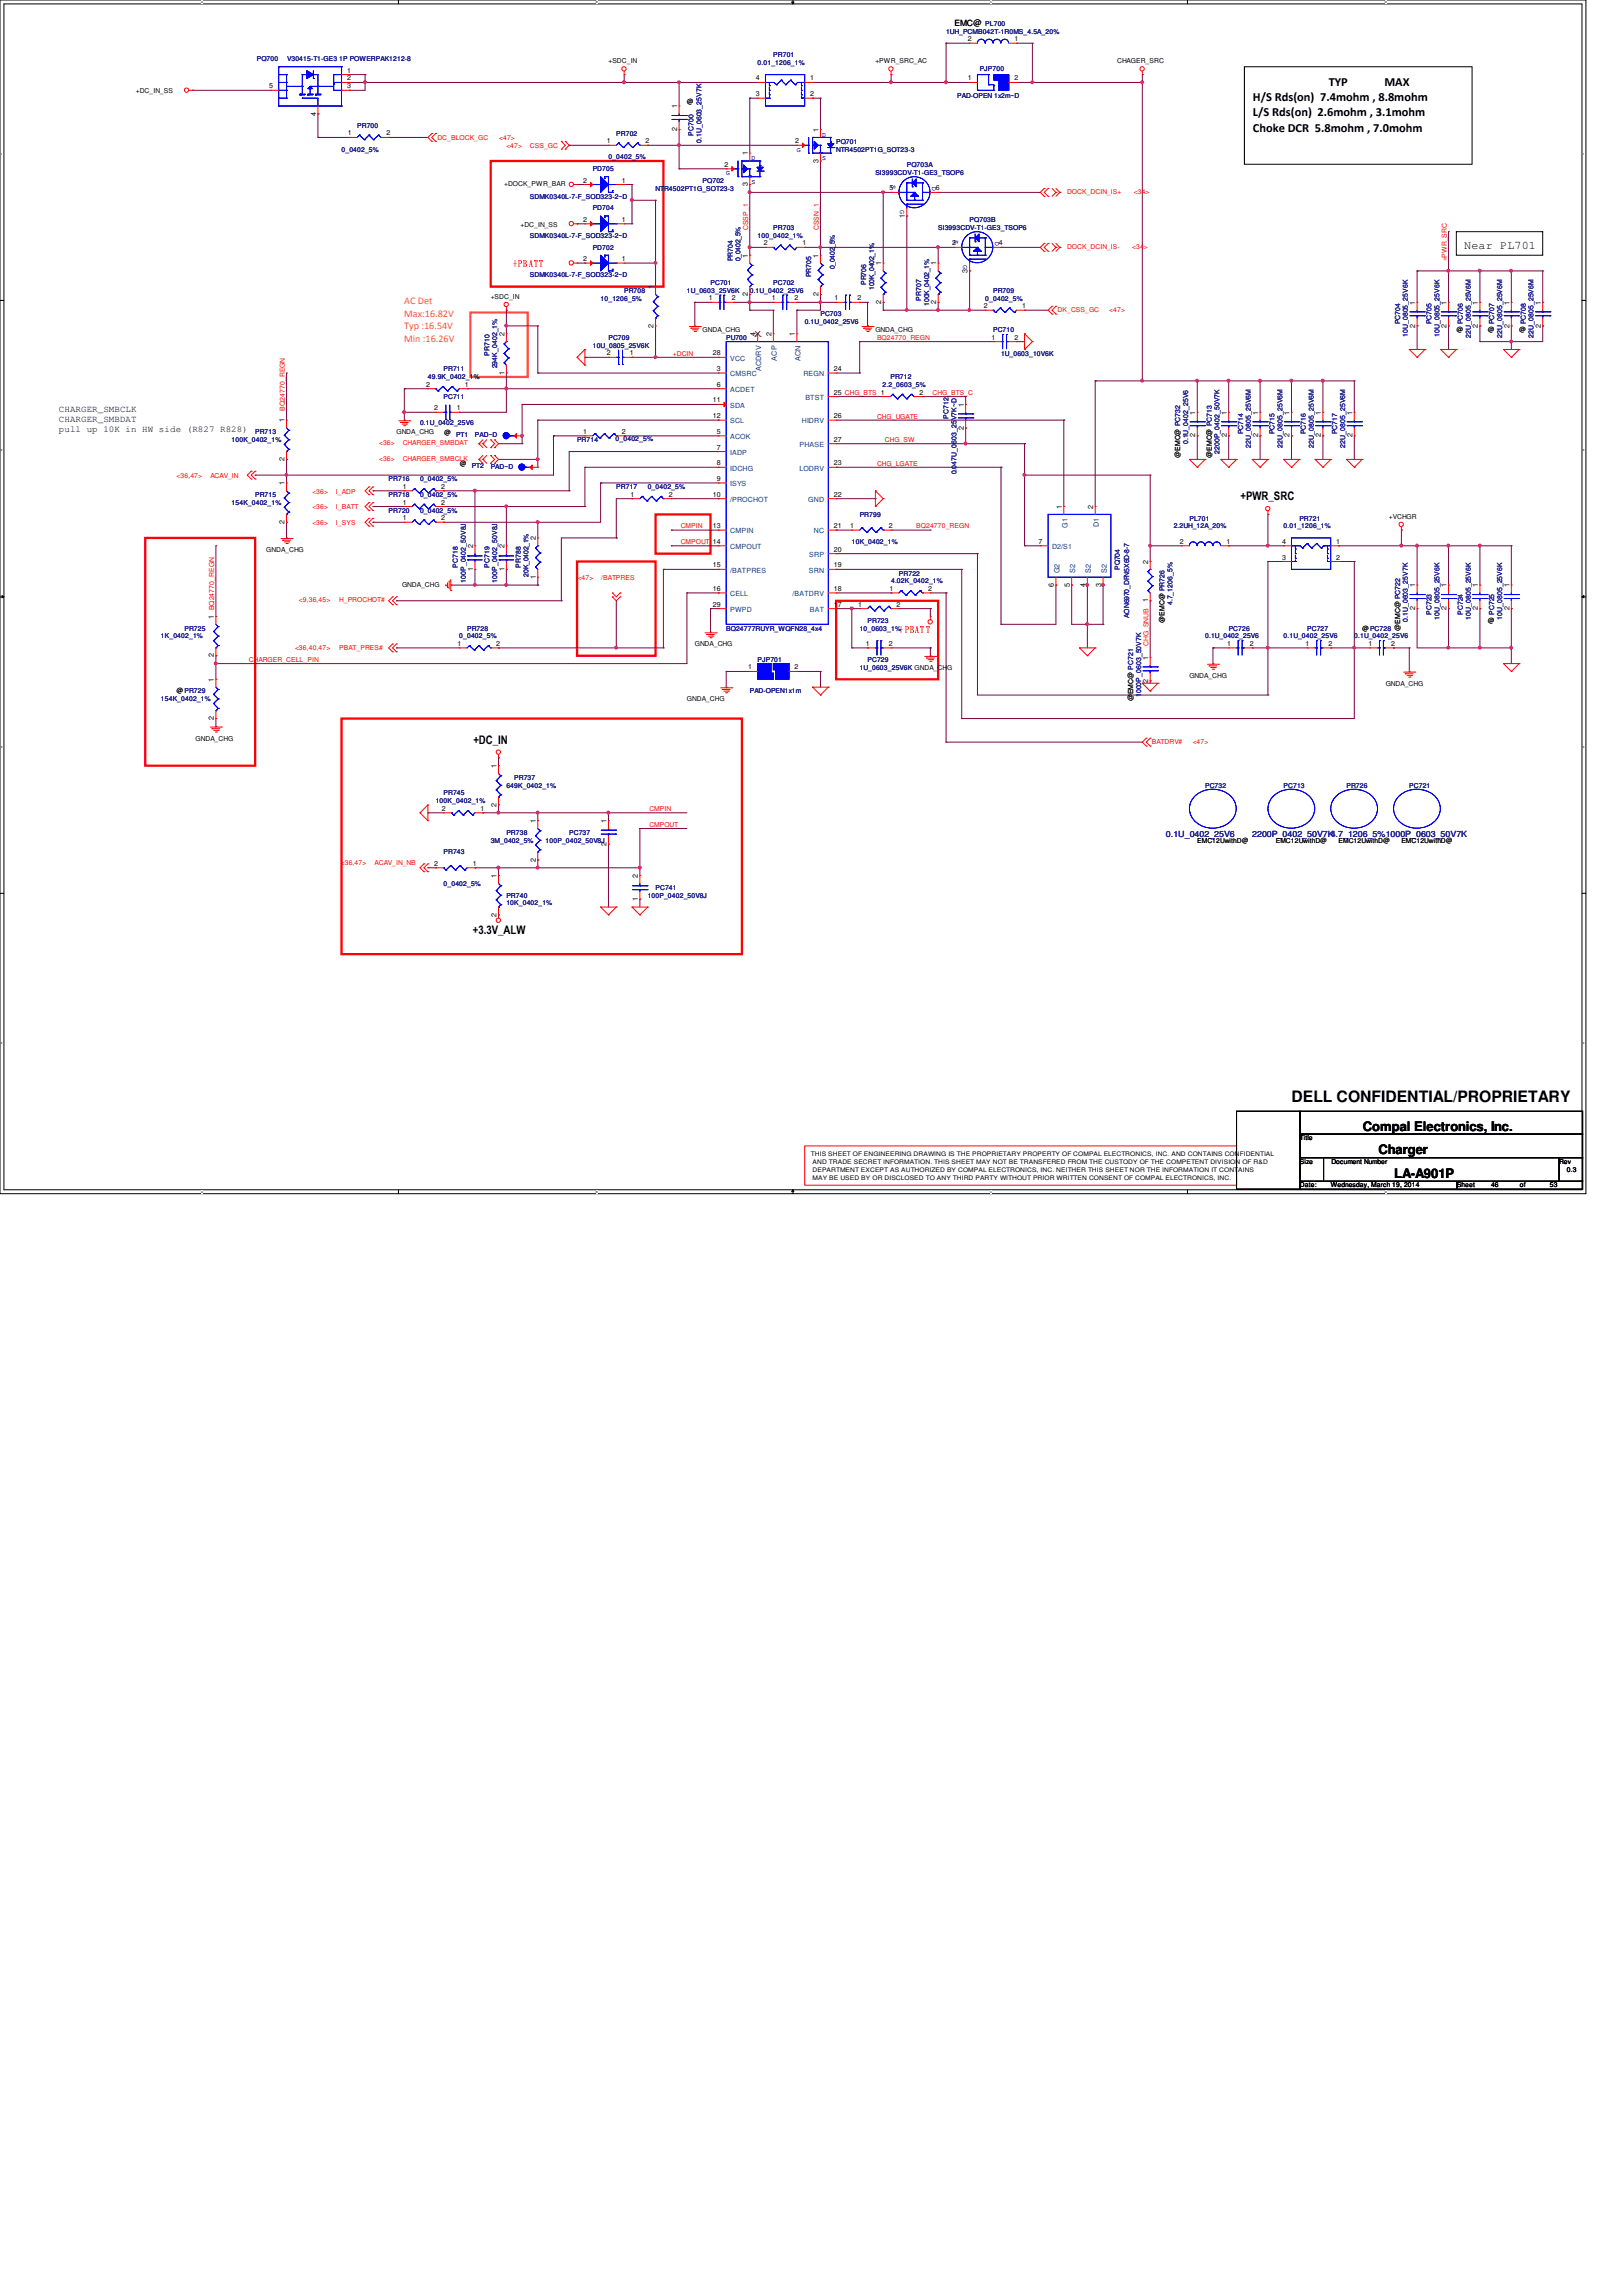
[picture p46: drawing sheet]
<svg xmlns="http://www.w3.org/2000/svg" width="210mm" height="297mm" viewBox="0 0 210 297" stroke-linecap="round" stroke-linejoin="round" font-family="sans-serif">
<defs><g id="words">
<text font-size="2" x="167.1" y="142.6">DELL CONFIDENTIAL/PROPRIETARY</text>
<g font-size="1.7">
<text x="176.4" y="146.3">Compal Electronics, Inc.</text>
<text x="178.4" y="149.3">Charger</text>
<text x="180.4" y="152.4">LA-A901P</text>
</g>
<g font-size="1.6">
<text x="171.9" y="11.2">TYP</text>
<text x="179.2" y="11.2">MAX</text>
<text x="162.1" y="13.1">H/S Rds(on) 7.4mohm , 8.8mohm</text>
<text x="162.1" y="15.1">L/S Rds(on) 2.6mohm , 3.1mohm</text>
<text x="162.1" y="17">Choke DCR 5.8mohm , 7.0mohm</text>
</g>
<g font-size="1.5">
<text x="189.5" y="32.2">Near PL701</text>
<text x="160.5" y="64.6">+PWR_SRC</text>
<text x="61.3" y="96.2">+DC_IN</text>
<text x="61.2" y="120.8">+3.3V_ALW</text>
</g>
<g font-size="1.3" fill="#f00">
<text x="66.4" y="34.5">+PBATT</text>
<text x="116.4" y="81.9">+PBATT</text>
</g>
<g font-size="1.3" fill="#ff8000">
<text x="52.3" y="39.4">AC Det</text>
<text x="52.3" y="41">Max:16.82V</text>
<text x="52.3" y="42.6">Typ :16.54V</text>
<text x="52.3" y="44.2">Min :16.26V</text>
</g>
<g font-size="1.2">
<text x="7.6" y="53.3">CHARGER_SMBCLK</text>
<text x="7.6" y="54.6">CHARGER_SMBDAT</text>
<text x="7.6" y="55.9">pull up 10K in HW side (R827 R828)</text>
</g>
<text font-size="1.1" x="123.5" y="3.3">EMC@</text>
<g font-size="1.1" fill="#000080">
<text x="150.9" y="108.2">0.1U_0402_25V6</text>
<text x="162.1" y="108.2">2200P_0402_50V7K4.7_1206_5%1000P_0603_50V7K</text>
</g>
<g font-size=".9" fill="#000080">
<text x="122.4" y="4.4">1UH_PCMB042T-1R0MS_4.5A_20%</text>
<text x="127.5" y="3.3">PL700</text>
<text x="33.2" y="7.8">PQ700</text>
<text x="37.2" y="7.8">V30415-T1-GE3 1P POWERPAK1212-8</text>
<text x="98" y="8.4">0.01_1206_1%</text>
<text x="100.1" y="7.4">PR701</text>
<text x="126.8" y="9.2">PJP700</text>
<text x="46.2" y="16.6">PR700</text>
<text x="79.8" y="17.6">PR702</text>
<text x="89.7" y="17.6" transform="rotate(-90 89.7 17.6)">PC700</text>
<text x="123.9" y="12.7">PAD-OPEN 1x2m~D</text>
<text x="44.2" y="19.6">0_0402_5%</text>
<text x="76.7" y="22.1">PD705</text>
<text x="78.7" y="20.6">0_0402_5%</text>
<text x="90.8" y="18.5" transform="rotate(-90 90.8 18.5)">0.1U_0603_25V7K</text>
<text x="90.9" y="23.7">PQ702</text>
<text x="108.2" y="18.6">PQ701</text>
<text x="108.2" y="19.6">NTR4502PT1G_SOT23-3</text>
<text x="113.3" y="22.6">SI3993CDV-T1-GE3_TSOP6</text>
<text x="117.3" y="21.6">PQ703A</text>
<text x="68.6" y="25.7">SDMK0340L-7-F_SOD323-2~D</text>
<text x="76.7" y="27.2">PD704</text>
<text x="84.8" y="24.7">NTR4502PT1G_SOT23-3</text>
<text x="100.1" y="29.8">PR703</text>
<text x="121.4" y="29.8">SI3993CDV-T1-GE3_TSOP6</text>
<text x="125.5" y="28.7">PQ703B</text>
<text x="68.6" y="30.8">SDMK0340L-7-F_SOD323-2~D</text>
<text x="68.6" y="35.9">SDMK0340L-7-F_SOD323-2~D</text>
<text x="76.7" y="32.3">PD702</text>
<text x="94.8" y="33.8" transform="rotate(-90 94.8 33.8)">PR704</text>
<text x="95.8" y="33.8" transform="rotate(-90 95.8 33.8)">0_0402_5%</text>
<text x="98" y="30.8">100_0402_1%</text>
<text x="105" y="35.9" transform="rotate(-90 105 35.9)">PR705</text>
<text x="108" y="34.8" transform="rotate(-90 108 34.8)">0_0402_5%</text>
<text x="77.7" y="38.9">10_1206_5%</text>
<text x="80.8" y="37.9">PR708</text>
<text x="88.9" y="37.9">1U_0603_25V6K</text>
<text x="91.9" y="36.9">PC701</text>
<text x="97" y="37.9">0.1U_0402_25V6</text>
<text x="100.1" y="36.9">PC702</text>
<text x="104.1" y="42">0.1U_0402_25V6</text>
<text x="106.2" y="40.9">PC703</text>
<text x="112.1" y="36.9" transform="rotate(-90 112.1 36.9)">PR706</text>
<text x="113.1" y="37.5" transform="rotate(-90 113.1 37.5)">100K_0402_1%</text>
<text x="119.2" y="38.9" transform="rotate(-90 119.2 38.9)">PR707</text>
<text x="120.2" y="39.5" transform="rotate(-90 120.2 39.5)">100K_0402_1%</text>
<text x="127.5" y="38.9">0_0402_5%</text>
<text x="128.5" y="37.9">PR709</text>
<text x="181.2" y="42" transform="rotate(-90 181.2 42)">PC704</text>
<text x="185.3" y="42" transform="rotate(-90 185.3 42)">PC705</text>
<text x="189.3" y="42" transform="rotate(-90 189.3 42)">PC706</text>
<text x="193.4" y="42" transform="rotate(-90 193.4 42)">PC707</text>
<text x="197.4" y="42" transform="rotate(-90 197.4 42)">PC708</text>
<text x="63.3" y="46" transform="rotate(-90 63.3 46)">PR710</text>
<text x="64.3" y="47.7" transform="rotate(-90 64.3 47.7)">294K_0402_1%</text>
<text x="76.7" y="45">10U_0805_25V6K</text>
<text x="78.7" y="44">PC709</text>
<text x="94" y="44">PU700</text>
<text x="128.5" y="43">PC710</text>
<text x="129.5" y="46">1U_0603_10V6K</text>
<text x="182.2" y="43.6" transform="rotate(-90 182.2 43.6)">10U_0805_25V6K</text>
<text x="186.3" y="43.6" transform="rotate(-90 186.3 43.6)">10U_0805_25V6K</text>
<text x="190.3" y="43.7" transform="rotate(-90 190.3 43.7)">22U_0805_25V6M</text>
<text x="194.4" y="43.7" transform="rotate(-90 194.4 43.7)">22U_0805_25V6M</text>
<text x="198.5" y="43.7" transform="rotate(-90 198.5 43.7)">22U_0805_25V6M</text>
<text x="55.4" y="49.1">49.9K_0402_1%</text>
<text x="57.4" y="51.6">PC711</text>
<text x="57.4" y="48">PR711</text>
<text x="114.2" y="50.1">2.2_0603_5%</text>
<text x="115.2" y="49.1">PR712</text>
<text x="30" y="57.2">100K_0402_1%</text>
<text x="33" y="56.2">PR713</text>
<text x="54.4" y="54.9">0.1U_0402_25V6</text>
<text x="59" y="56.5">PT1</text>
<text x="61.5" y="56.6">PAD~D</text>
<text x="74.7" y="57.2">PR714</text>
<text x="79.7" y="57.1">0_0402_5%</text>
<text x="122.8" y="54.1" transform="rotate(-90 122.8 54.1)">PC712</text>
<text x="153.8" y="57.5" transform="rotate(-90 153.8 57.5)">0.1U_0402_25V6</text>
<text x="157.8" y="58.7" transform="rotate(-90 157.8 58.7)">2200P_0402_50V7K</text>
<text x="160.9" y="56.2" transform="rotate(-90 160.9 56.2)">PC714</text>
<text x="161.9" y="57.9" transform="rotate(-90 161.9 57.9)">22U_0805_25V6M</text>
<text x="164.9" y="56.2" transform="rotate(-90 164.9 56.2)">PC715</text>
<text x="165.9" y="57.9" transform="rotate(-90 165.9 57.9)">22U_0805_25V6M</text>
<text x="169" y="56.2" transform="rotate(-90 169 56.2)">PC716</text>
<text x="170" y="57.9" transform="rotate(-90 170 57.9)">22U_0805_25V6M</text>
<text x="173.1" y="56.2" transform="rotate(-90 173.1 56.2)">PC717</text>
<text x="174.1" y="57.9" transform="rotate(-90 174.1 57.9)">22U_0805_25V6M</text>
<text x="30" y="65.3">154K_0402_1%</text>
<text x="33" y="64.3">PR715</text>
<text x="50.3" y="62.3">PR716</text>
<text x="50.3" y="64.3">PR718</text>
<text x="54.4" y="62.3">0_0402_5%</text>
<text x="54.4" y="64.3">0_0402_5%</text>
<text x="61" y="60.5">PT2</text>
<text x="63.5" y="60.7">PAD~D</text>
<text x="79.8" y="63.3">PR717</text>
<text x="83.8" y="63.3">0_0402_5%</text>
<text x="123.8" y="61.4" transform="rotate(-90 123.8 61.4)">0.047U_0603_25V7K~D</text>
<text x="50.3" y="66.3">PR720</text>
<text x="54.4" y="66.3">0_0402_5%</text>
<text x="110.2" y="70.4">10K_0402_1%</text>
<text x="111.3" y="66.8">PR799</text>
<text x="151.9" y="68.4">2.2UH_12A_20%</text>
<text x="153.9" y="67.4">PL701</text>
<text x="166.1" y="68.4">0.01_1206_1%</text>
<text x="168.1" y="67.4">PR721</text>
<text x="59.3" y="73.4" transform="rotate(-90 59.3 73.4)">PC718</text>
<text x="60.3" y="75.4" transform="rotate(-90 60.3 75.4)">100P_0402_50V8J</text>
<text x="63.3" y="73.4" transform="rotate(-90 63.3 73.4)">PC719</text>
<text x="64.3" y="75.4" transform="rotate(-90 64.3 75.4)">100P_0402_50V8J</text>
<text x="67.4" y="73.4" transform="rotate(-90 67.4 73.4)">PR788</text>
<text x="68.4" y="74.6" transform="rotate(-90 68.4 74.6)">20K_0402_1%</text>
<text x="115.3" y="75.5">4.02K_0402_1%</text>
<text x="116.3" y="74.5">PR722</text>
<text x="144.9" y="73.7" transform="rotate(-90 144.9 73.7)">PQ704</text>
<text x="20.8" y="82.6">1K_0402_1%</text>
<text x="23.9" y="81.6">PR725</text>
<text x="59.4" y="82.6">0_0402_5%</text>
<text x="60.5" y="81.6">PR728</text>
<text x="94" y="81.6">BQ24777RUYR_WQFN28_4x4</text>
<text x="111.3" y="81.6">10_0603_1%</text>
<text x="112.3" y="80.6">PR723</text>
<text x="146.1" y="80" transform="rotate(-90 146.1 80)">AON6970_DFN5X6D-8-7</text>
<text x="151.7" y="78.3" transform="rotate(-90 151.7 78.3)">4.7_1206_5%</text>
<text x="156" y="82.6">0.1U_0402_25V6</text>
<text x="159" y="81.6">PC726</text>
<text x="166.1" y="82.6">0.1U_0402_25V6</text>
<text x="169.2" y="81.6">PC727</text>
<text x="175.3" y="82.6">0.1U_0402_25V6</text>
<text x="182.2" y="80.5" transform="rotate(-90 182.2 80.5)">0.1U_0603_25V7K</text>
<text x="185.3" y="79.5" transform="rotate(-90 185.3 79.5)">PC723</text>
<text x="186.3" y="80.2" transform="rotate(-90 186.3 80.2)">10U_0805_25V6K</text>
<text x="189.3" y="79.5" transform="rotate(-90 189.3 79.5)">PC724</text>
<text x="190.3" y="80.2" transform="rotate(-90 190.3 80.2)">10U_0805_25V6K</text>
<text x="193.4" y="79.5" transform="rotate(-90 193.4 79.5)">PC725</text>
<text x="194.4" y="80.2" transform="rotate(-90 194.4 80.2)">10U_0805_25V6K</text>
<text x="97" y="89.7">PAD-OPEN1x1m</text>
<text x="98" y="85.6">PJP701</text>
<text x="111.3" y="86.7">1U_0603_25V6K GNDA_CHG</text>
<text x="112.3" y="85.6">PC729</text>
<text x="20.8" y="90.7">154K_0402_1%</text>
<text x="147.7" y="90.2" transform="rotate(-90 147.7 90.2)">1000P_0603_50V7K</text>
<text x="65.5" y="101.9">649K_0402_1%</text>
<text x="66.5" y="100.9">PR737</text>
<text x="156" y="101.9">PC732</text>
<text x="166.1" y="101.9">PC713</text>
<text x="174.2" y="101.9">PR726</text>
<text x="182.4" y="101.9">PC721</text>
<text x="56.4" y="103.9">100K_0402_1%</text>
<text x="57.4" y="102.9">PR745</text>
<text x="65.5" y="108">PR738</text>
<text x="73.7" y="108">PC737</text>
<text x="57.4" y="110.5">PR743</text>
<text x="63.5" y="109">3M_0402_5%</text>
<text x="70.6" y="109">100P_0402_50V8J</text>
<text x="57.4" y="114.7">0_0402_5%</text>
<text x="65.5" y="116.1">PR740</text>
<text x="65.5" y="117.1">10K_0402_1%</text>
<text x="83.8" y="116.1">100P_0402_50V8J</text>
<text x="84.8" y="115.1">PC741</text>
</g>
<g font-size=".9">
<text x="125.3" y="5.3">2</text>
<text x="131.3" y="5.3">1</text>
<text x="34.8" y="11.4">5</text>
<text x="44.9" y="11.4">3</text>
<text x="44.9" y="10.4">2</text>
<text x="44.9" y="9.4">1</text>
<text x="78.7" y="8.2">+SDC_IN</text>
<text x="97.8" y="10.4">4</text>
<text x="104.9" y="10.4">1</text>
<text x="113.3" y="8.2">+PWR_SRC_AC</text>
<text x="125.3" y="10.4">1</text>
<text x="131.3" y="10.4">2</text>
<text x="144.6" y="8.2">CHAGER_SRC</text>
<text x="17.6" y="12.1">+DC_IN_SS</text>
<text x="40.9" y="14.9" transform="rotate(-90 40.9 14.9)">4</text>
<text x="45" y="17.5">1</text>
<text x="50" y="17.5">2</text>
<text x="87.6" y="17" transform="rotate(-90 87.6 17)">2</text>
<text x="87.6" y="14" transform="rotate(-90 87.6 14)">1</text>
<text x="88.9" y="13.5">@</text>
<text x="97.8" y="12.4">3</text>
<text x="104.9" y="12.4">2</text>
<text x="105.9" y="17.1" transform="rotate(-90 105.9 17.1)">1</text>
<text x="75.5" y="23.6">2</text>
<text x="78.5" y="18.5">1</text>
<text x="80.5" y="23.6">1</text>
<text x="83.5" y="18.5">2</text>
<text x="93.8" y="21.6">2</text>
<text x="96.8" y="20.1" transform="rotate(-90 96.8 20.1)">1</text>
<text x="102.9" y="18.5">2</text>
<text x="105.9" y="21" transform="rotate(-90 105.9 21)">3</text>
<text x="65.2" y="24.1">+DOCK_PWR_BAR</text>
<text x="67.4" y="29.3">+DC_IN_SS</text>
<text x="75.5" y="28.7">2</text>
<text x="80.5" y="28.7">1</text>
<text x="96.8" y="24.1" transform="rotate(-90 96.8 24.1)">3</text>
<text x="115.1" y="24.6">5</text>
<text x="117.1" y="28.2" transform="rotate(-90 117.1 28.2)">1</text>
<text x="121.1" y="24.6">6</text>
<text x="75.5" y="33.8">2</text>
<text x="80.5" y="33.8">1</text>
<text x="96.8" y="33.3" transform="rotate(-90 96.8 33.3)">1</text>
<text x="98.8" y="31.8">2</text>
<text x="103.8" y="31.8">1</text>
<text x="105.9" y="33.3" transform="rotate(-90 105.9 33.3)">1</text>
<text x="114" y="34.3" transform="rotate(-90 114 34.3)">1</text>
<text x="121.2" y="34.3" transform="rotate(-90 121.2 34.3)">1</text>
<text x="123.2" y="31.8">2</text>
<text x="125.2" y="35.3" transform="rotate(-90 125.2 35.3)">3</text>
<text x="129.2" y="31.8">4</text>
<text x="63.5" y="38.7">+SDC_IN</text>
<text x="84.6" y="37.4" transform="rotate(-90 84.6 37.4)">1</text>
<text x="91.7" y="38.9">1</text>
<text x="94.7" y="38.9">2</text>
<text x="96.8" y="38.3" transform="rotate(-90 96.8 38.3)">2</text>
<text x="99.9" y="38.9">1</text>
<text x="102.8" y="38.9">2</text>
<text x="105.9" y="38.3" transform="rotate(-90 105.9 38.3)">2</text>
<text x="108" y="38.9">1</text>
<text x="111" y="38.9">2</text>
<text x="114" y="39.3" transform="rotate(-90 114 39.3)">2</text>
<text x="121.2" y="39.3" transform="rotate(-90 121.2 39.3)">2</text>
<text x="127.3" y="39.9">2</text>
<text x="132.3" y="39.9">1</text>
<text x="183.1" y="39.4" transform="rotate(-90 183.1 39.4)">1</text>
<text x="187.2" y="39.4" transform="rotate(-90 187.2 39.4)">1</text>
<text x="191.3" y="39.4" transform="rotate(-90 191.3 39.4)">1</text>
<text x="195.3" y="39.4" transform="rotate(-90 195.3 39.4)">1</text>
<text x="199.4" y="39.4" transform="rotate(-90 199.4 39.4)">1</text>
<text x="65.3" y="43.5" transform="rotate(-90 65.3 43.5)">2</text>
<text x="78.5" y="46">2</text>
<text x="81.5" y="46">1</text>
<text x="84.6" y="42.4" transform="rotate(-90 84.6 42.4)">2</text>
<text x="90.9" y="43">GNDA_CHG</text>
<text x="92.2" y="46">28</text>
<text x="97.8" y="43.5" transform="rotate(-90 97.8 43.5)">4</text>
<text x="99.8" y="43.5" transform="rotate(-90 99.8 43.5)">2</text>
<text x="102.9" y="43.5" transform="rotate(-90 102.9 43.5)">1</text>
<text x="113.3" y="43">GNDA_CHG</text>
<text x="128.3" y="43.9">1</text>
<text x="131.3" y="43.9">2</text>
<text x="183.1" y="42.4" transform="rotate(-90 183.1 42.4)">2</text>
<text x="187.2" y="42.4" transform="rotate(-90 187.2 42.4)">2</text>
<text x="188.5" y="43">@</text>
<text x="191.3" y="42.4" transform="rotate(-90 191.3 42.4)">2</text>
<text x="192.5" y="43">@</text>
<text x="195.3" y="42.4" transform="rotate(-90 195.3 42.4)">2</text>
<text x="196.6" y="43">@</text>
<text x="199.4" y="42.4" transform="rotate(-90 199.4 42.4)">2</text>
<text x="55.2" y="50">2</text>
<text x="56.2" y="53.1">2</text>
<text x="59.1" y="53.1">1</text>
<text x="60.2" y="50">1</text>
<text x="65.3" y="48.5" transform="rotate(-90 65.3 48.5)">1</text>
<text x="92.2" y="52.1">11</text>
<text x="92.8" y="48">3</text>
<text x="92.8" y="50">6</text>
<text x="107.9" y="51.1">25 CHG_BTS 1</text>
<text x="107.9" y="48">24</text>
<text x="119" y="51.1">2</text>
<text x="124.7" y="52.6" transform="rotate(-90 124.7 52.6)">1</text>
<text x="154.7" y="53.6" transform="rotate(-90 154.7 53.6)">1</text>
<text x="158.7" y="53.6" transform="rotate(-90 158.7 53.6)">1</text>
<text x="162.8" y="53.6" transform="rotate(-90 162.8 53.6)">1</text>
<text x="166.9" y="53.6" transform="rotate(-90 166.9 53.6)">1</text>
<text x="170.9" y="53.6" transform="rotate(-90 170.9 53.6)">1</text>
<text x="175" y="53.6" transform="rotate(-90 175 53.6)">1</text>
<text x="36.8" y="59.6" transform="rotate(-90 36.8 59.6)">2</text>
<text x="36.8" y="54.7" transform="rotate(-90 36.8 54.7)">1</text>
<text x="51.3" y="56.2">GNDA_CHG</text>
<text x="57.5" y="56.3">@</text>
<text x="75.5" y="56.1">1</text>
<text x="80.5" y="56.1">2</text>
<text x="92.2" y="54.1">12</text>
<text x="92.8" y="56.1">5</text>
<text x="92.8" y="58.2">7</text>
<text x="107.9" y="54.1">26</text>
<text x="107.9" y="57.2">27</text>
<text x="124.7" y="55.6" transform="rotate(-90 124.7 55.6)">2</text>
<text x="152.7" y="59.2" transform="rotate(-90 152.7 59.2)">@EMC@ PC732</text>
<text x="154.7" y="56.6" transform="rotate(-90 154.7 56.6)">2</text>
<text x="156.8" y="59.2" transform="rotate(-90 156.8 59.2)">@EMC@ PC713</text>
<text x="158.7" y="56.6" transform="rotate(-90 158.7 56.6)">2</text>
<text x="162.8" y="56.6" transform="rotate(-90 162.8 56.6)">2</text>
<text x="166.9" y="56.6" transform="rotate(-90 166.9 56.6)">2</text>
<text x="170.9" y="56.6" transform="rotate(-90 170.9 56.6)">2</text>
<text x="175" y="56.6" transform="rotate(-90 175 56.6)">2</text>
<text x="36.8" y="62.8" transform="rotate(-90 36.8 62.8)">1</text>
<text x="52.1" y="63.2">1</text>
<text x="52.1" y="65.3">1</text>
<text x="57.1" y="63.2">2</text>
<text x="57.1" y="65.3">2</text>
<text x="59.5" y="60.3">@</text>
<text x="81.6" y="64.3">1</text>
<text x="86.6" y="64.3">2</text>
<text x="92.2" y="64.3">10</text>
<text x="92.8" y="60.2">8</text>
<text x="92.8" y="62.2">9</text>
<text x="107.9" y="64.3">22</text>
<text x="107.9" y="60.2">23</text>
<text x="137.4" y="65.8" transform="rotate(-90 137.4 65.8)">1</text>
<text x="141.5" y="65.8" transform="rotate(-90 141.5 65.8)">2</text>
<text x="34.5" y="71.4">GNDA_CHG</text>
<text x="36.8" y="67.8" transform="rotate(-90 36.8 67.8)">2</text>
<text x="52.1" y="67.3">1</text>
<text x="57.1" y="67.3">2</text>
<text x="61.2" y="70.9" transform="rotate(-90 61.2 70.9)">2</text>
<text x="65.3" y="70.9" transform="rotate(-90 65.3 70.9)">2</text>
<text x="69.3" y="69.9" transform="rotate(-90 69.3 69.9)">2</text>
<text x="92.2" y="68.3">13</text>
<text x="92.2" y="70.4">14</text>
<text x="107.9" y="71.4">20</text>
<text x="107.9" y="68.3">21</text>
<text x="110" y="68.3">1</text>
<text x="115" y="68.3">2</text>
<text x="134.4" y="70.4">7</text>
<text x="152.7" y="70.4">2</text>
<text x="158.7" y="70.4">1</text>
<text x="165.9" y="70.4">4</text>
<text x="172.9" y="70.4">1</text>
<text x="179.7" y="67.1">+VCHGR</text>
<text x="52" y="75.9">GNDA_CHG</text>
<text x="61.2" y="73.9" transform="rotate(-90 61.2 73.9)">1</text>
<text x="65.3" y="73.9" transform="rotate(-90 65.3 73.9)">1</text>
<text x="69.3" y="74.9" transform="rotate(-90 69.3 74.9)">1</text>
<text x="92.2" y="73.4">15</text>
<text x="92.2" y="76.5">16</text>
<text x="107.9" y="76.5">18</text>
<text x="107.9" y="73.4">19</text>
<text x="115.1" y="76.5">1</text>
<text x="120.1" y="76.5">2</text>
<text x="136.4" y="75.9" transform="rotate(-90 136.4 75.9)">6</text>
<text x="138.4" y="75.9" transform="rotate(-90 138.4 75.9)">5</text>
<text x="140.5" y="75.9" transform="rotate(-90 140.5 75.9)">4</text>
<text x="142.5" y="75.9" transform="rotate(-90 142.5 75.9)">3</text>
<text x="148.6" y="77.9" transform="rotate(-90 148.6 77.9)">1</text>
<text x="148.6" y="72.9" transform="rotate(-90 148.6 72.9)">2</text>
<text x="165.9" y="72.4">3</text>
<text x="172.9" y="72.4">2</text>
<text x="183.1" y="76" transform="rotate(-90 183.1 76)">1</text>
<text x="187.2" y="76" transform="rotate(-90 187.2 76)">1</text>
<text x="191.3" y="76" transform="rotate(-90 191.3 76)">1</text>
<text x="195.3" y="76" transform="rotate(-90 195.3 76)">1</text>
<text x="27.7" y="80.1" transform="rotate(-90 27.7 80.1)">1 BQ24770_REGN</text>
<text x="59.2" y="83.6">1</text>
<text x="64.2" y="83.6">2</text>
<text x="89.9" y="83.6">GNDA_CHG</text>
<text x="92.2" y="78.5">29</text>
<text x="107.9" y="78.5">17</text>
<text x="111" y="78.5">1</text>
<text x="112.1" y="83.6">1</text>
<text x="115" y="83.6">2</text>
<text x="116" y="78.5">2</text>
<text x="150.7" y="80.6" transform="rotate(-90 150.7 80.6)">@EMC@ PR726</text>
<text x="158.8" y="83.6">1</text>
<text x="161.8" y="83.6">2</text>
<text x="169" y="83.6">1</text>
<text x="171.9" y="83.6">2</text>
<text x="176.3" y="81.6">@PC728</text>
<text x="177.1" y="83.6">1</text>
<text x="180" y="83.6">2</text>
<text x="181.2" y="81.6" transform="rotate(-90 181.2 81.6)">@EMC@ PC722</text>
<text x="183.1" y="79" transform="rotate(-90 183.1 79)">2</text>
<text x="187.2" y="79" transform="rotate(-90 187.2 79)">2</text>
<text x="191.3" y="79" transform="rotate(-90 191.3 79)">2</text>
<text x="192.5" y="80.6">@</text>
<text x="195.3" y="79" transform="rotate(-90 195.3 79)">2</text>
<text x="22.9" y="89.7">@PR729</text>
<text x="27.7" y="88.2" transform="rotate(-90 27.7 88.2)">1</text>
<text x="27.7" y="85" transform="rotate(-90 27.7 85)">2</text>
<text x="96.8" y="86.6">1</text>
<text x="102.8" y="86.6">2</text>
<text x="148.6" y="88.3" transform="rotate(-90 148.6 88.3)">2</text>
<text x="148.6" y="85.3" transform="rotate(-90 148.6 85.3)">1</text>
<text x="153.9" y="87.7">GNDA_CHG</text>
<text x="179.3" y="88.7">GNDA_CHG</text>
<text x="25.3" y="95.8">GNDA_CHG</text>
<text x="27.7" y="93.2" transform="rotate(-90 27.7 93.2)">2</text>
<text x="88.9" y="90.7">GNDA_CHG</text>
<text x="146.6" y="90.7" transform="rotate(-90 146.6 90.7)">@EMC@ PC721</text>
<text x="64.3" y="99.4" transform="rotate(-90 64.3 99.4)">1</text>
<text x="57.2" y="104.9">2</text>
<text x="62.2" y="104.9">1</text>
<text x="64.3" y="104.4" transform="rotate(-90 64.3 104.4)">2</text>
<text x="69.3" y="106.5" transform="rotate(-90 69.3 106.5)">1</text>
<text x="78.5" y="106.5" transform="rotate(-90 78.5 106.5)">1</text>
<text x="56.2" y="112">2</text>
<text x="61.2" y="112">1</text>
<text x="64.3" y="113.6" transform="rotate(-90 64.3 113.6)">1</text>
<text x="69.3" y="111.5" transform="rotate(-90 69.3 111.5)">2</text>
<text x="78.5" y="109.4" transform="rotate(-90 78.5 109.4)">2</text>
<text x="82.5" y="113.6" transform="rotate(-90 82.5 113.6)">2</text>
<text x="154.9" y="109">EMC12UwithD@</text>
<text x="165.1" y="109">EMC12UwithD@</text>
<text x="173.2" y="109">EMC12UwithD@</text>
<text x="181.4" y="109">EMC12UwithD@</text>
<text x="64.3" y="118.6" transform="rotate(-90 64.3 118.6)">2</text>
<text x="82.5" y="116.5" transform="rotate(-90 82.5 116.5)">1</text>
<text x="168.2" y="147.5">Title</text>
<text x="168.2" y="150.6">Size</text>
<text x="168.2" y="153.6">Date:</text>
<text x="172.2" y="153.5">Wednesday, March 19, 2014</text>
<text x="172.3" y="150.6">Document Number</text>
<text x="188.6" y="153.6">Sheet</text>
<text x="193" y="153.5">46</text>
<text x="196.7" y="153.6">of</text>
<text x="200.6" y="153.5">53</text>
<text x="201.8" y="150.6">Rev</text>
<text x="202.8" y="151.6">0.3</text>
</g>
<g font-size=".9" fill="#00f">
<text x="106.4" y="17.7">D</text>
<text x="94" y="22.6">G</text>
<text x="97.2" y="23.8">S</text>
<text x="97.2" y="20.7">D</text>
<text x="103.1" y="19.6">G</text>
<text x="106.4" y="20.7">S</text>
<text x="115.4" y="24" transform="rotate(90 115.4 24)">S</text>
<text x="116.5" y="27.2" transform="rotate(90 116.5 27.2)">G</text>
<text x="120.6" y="24.2" transform="rotate(90 120.6 24.2)">D</text>
<text x="123.5" y="31.1" transform="rotate(90 123.5 31.1)">S</text>
<text x="124.6" y="34.3" transform="rotate(90 124.6 34.3)">G</text>
<text x="128.8" y="31.3" transform="rotate(90 128.8 31.3)">D</text>
</g>
<g font-size=".9" fill="#f00">
<text x="56.6" y="18.1">DC_BLOCK_GC</text>
<text x="64.6" y="18.1">&lt;47&gt;</text>
<text x="65.5" y="19.1">&lt;47&gt;</text>
<text x="68.6" y="19.1">CSS_GC</text>
<text x="96.8" y="29.8" transform="rotate(-90 96.8 29.8)">CSSP_1</text>
<text x="106" y="29.8" transform="rotate(-90 106 29.8)">CSSN_1</text>
<text x="138.1" y="25.1">DOCK_DCIN_IS+</text>
<text x="146.7" y="25.1">&lt;34&gt;</text>
<text x="138.1" y="32.2">DOCK_DCIN_IS-</text>
<text x="146.5" y="32.2">&lt;34&gt;</text>
<text x="187.2" y="33.8" transform="rotate(-90 187.2 33.8)">+PWR_SRC</text>
<text x="136.9" y="40.4">DK_CSS_GC</text>
<text x="143.6" y="40.4">&lt;47&gt;</text>
<text x="87.1" y="46">+DCIN</text>
<text x="113.5" y="44">BQ24770_REGN</text>
<text x="36.9" y="53.1" transform="rotate(-90 36.9 53.1)">BQ24770_REGN</text>
<text x="120.7" y="51.1">CHG_BTS_C</text>
<text x="49.1" y="59.6">&lt;36&gt;</text>
<text x="49.1" y="57.6">&lt;36&gt;</text>
<text x="52.1" y="59.6">CHARGER_SMBCLK</text>
<text x="52.1" y="57.6">CHARGER_SMBDAT</text>
<text x="113.5" y="54.1">CHG_UGATE</text>
<text x="114.5" y="57.2">CHG_SW</text>
<text x="22.9" y="61.8">&lt;36,47&gt;</text>
<text x="27.2" y="61.8">ACAV_IN</text>
<text x="40.4" y="63.9">&lt;36&gt;</text>
<text x="40.4" y="65.9">&lt;36&gt;</text>
<text x="43.5" y="63.9">I_ADP</text>
<text x="43.5" y="65.9">I_BATT</text>
<text x="113.5" y="60.2">CHG_LGATE</text>
<text x="40.4" y="67.9">&lt;36&gt;</text>
<text x="43.5" y="67.9">I_SYS</text>
<text x="88.1" y="70.4">CMPOUT</text>
<text x="88.1" y="68.4">CMPIN</text>
<text x="118.6" y="68.4">BQ24770_REGN</text>
<text x="38.7" y="77.9">&lt;9,36,45&gt;</text>
<text x="43.9" y="77.9">H_PROCHOT#</text>
<text x="74.8" y="75.1">&lt;47&gt;</text>
<text x="77.8" y="75.1">/BATPRES</text>
<text x="148.6" y="83.6" transform="rotate(-90 148.6 83.6)">CHG_SNUB</text>
<text x="32.2" y="85.6">CHARGER_CELL_PIN</text>
<text x="38.2" y="84">&lt;36,40,47&gt;</text>
<text x="43.9" y="84">PBAT_PRES#</text>
<text x="149.1" y="96.3">BATDRV#</text>
<text x="154.3" y="96.3">&lt;47&gt;</text>
<text x="84" y="107">CMPOUT</text>
<text x="84" y="104.9">CMPIN</text>
<text x="44.1" y="111.8">&lt;36,47&gt;</text>
<text x="48.5" y="111.8">ACAV_IN_NB</text>
</g>
<g font-size=".9" fill="#004080">
<text x="94.5" y="46.7">VCC</text>
<text x="100.5" y="46.7" transform="rotate(-90 100.5 46.7)">ACP</text>
<text x="103.6" y="46.7" transform="rotate(-90 103.6 46.7)">ACN</text>
<text x="94.5" y="52.7">SDA</text>
<text x="94.5" y="48.7">CMSRC</text>
<text x="94.5" y="50.7">ACDET</text>
<text x="98.5" y="48" transform="rotate(-90 98.5 48)">ACDRV</text>
<text x="104" y="48.7">REGN</text>
<text x="104.2" y="51.7">BTST</text>
<text x="94.5" y="54.8">SCL</text>
<text x="94.5" y="56.8">ACOK</text>
<text x="94.5" y="58.8">IADP</text>
<text x="103.5" y="57.8">PHASE</text>
<text x="103.8" y="54.8">HIDRV</text>
<text x="94.5" y="60.9">IDCHG</text>
<text x="94.5" y="62.9">ISYS</text>
<text x="94.5" y="64.9">/PROCHOT</text>
<text x="103.5" y="60.9">LODRV</text>
<text x="104.6" y="64.9">GND</text>
<text x="94.5" y="69">CMPIN</text>
<text x="94.5" y="71">CMPOUT</text>
<text x="105.3" y="69">NC</text>
<text x="136.1" y="71">D2/S1</text>
<text x="138.1" y="68.3" transform="rotate(-90 138.1 68.3)">G1</text>
<text x="142.2" y="68.2" transform="rotate(-90 142.2 68.2)">D1</text>
<text x="94.5" y="74.1">/BATPRES</text>
<text x="94.5" y="77.1">CELL</text>
<text x="102.6" y="77.1">/BATDRV</text>
<text x="104.7" y="74.1">SRN</text>
<text x="104.7" y="72.1">SRP</text>
<text x="137.1" y="74.2" transform="rotate(-90 137.1 74.2)">G2</text>
<text x="139.1" y="74.2" transform="rotate(-90 139.1 74.2)">S2</text>
<text x="141.2" y="74.2" transform="rotate(-90 141.2 74.2)">S2</text>
<text x="143.2" y="74.2" transform="rotate(-90 143.2 74.2)">S2</text>
<text x="94.5" y="79.2">PWPD</text>
<text x="104.8" y="79.2">BAT</text>
</g>
<g font-size=".8">
<text x="104.9" y="149.6">THIS SHEET OF ENGINEERING DRAWING IS THE PROPRIETARY PROPERTY OF COMPAL ELECTRONICS, INC. AND CONTAINS CONFIDENTIAL</text>
<text x="105.2" y="152.7">MAY BE USED BY OR DISCLOSED TO ANY THIRD PARTY WITHOUT PRIOR WRITTEN CONSENT OF COMPAL ELECTRONICS, INC.</text>
<text x="105.2" y="150.6">AND TRADE SECRET INFORMATION. THIS SHEET MAY NOT BE TRANSFERED FROM THE CUSTODY OF THE COMPETENT DIVISION OF R&amp;D</text>
<text x="105.2" y="151.6">DEPARTMENT EXCEPT AS AUTHORIZED BY COMPAL ELECTRONICS, INC. NEITHER THIS SHEET NOR THE INFORMATION IT CONTAINS</text>
</g>
<g font-size=".4">
<text x="26" y=".4">A</text>
<text x="77.1" y=".4">B</text>
<text x="128.1" y=".4">C</text>
<text x="179.2" y=".4">D</text>
<text x=".1" y="20">1</text>
<text x="204.9" y="20">1</text>
<text x=".1" y="58.4">2</text>
<text x="204.9" y="58.4">2</text>
<text x=".1" y="96.7">3</text>
<text x="204.9" y="96.7">3</text>
<text x=".1" y="135.1">4</text>
<text x="204.9" y="135.1">4</text>
<text x="26" y="154.3">A</text>
<text x="77.1" y="154.3">B</text>
<text x="128.1" y="154.3">C</text>
<text x="179.2" y="154.3">D</text>
</g>
</g></defs>
<path d="M0 0h205.2v154.4h-205.2zM.5 .5h204.2v153.4h-204.2z" fill="none" stroke="#000" stroke-width=".13"/>
<g fill="#fff">
<path d="M26 0h.2v.5h-.2z"/>
<path d="M26 154h.2v.4h-.2z"/>
</g>
<path d="M51.6 0v.5M51.6 153.9v.5" fill="none" stroke="#000" stroke-width=".13"/>
<g fill="#fff">
<path d="M77.1 0h.2v.5h-.2z"/>
<path d="M77.1 154h.2v.4h-.2z"/>
</g>
<path d="M102.6 0v.5M102.4 .3h.3l-.1 .2zM102.6 153.9l.1 .3h-.3zM102.6 153.9v.5" fill="none" stroke="#000" stroke-width=".13"/>
<path d="M102.4 .3h.3l-.1 .2zM102.6 153.9l.1 .3h-.3z" fill="#000"/>
<g fill="#fff">
<path d="M128.1 0h.3v.5h-.3z"/>
<path d="M128.1 154h.3v.4h-.3z"/>
</g>
<path d="M153.7 0v.5M153.7 153.9v.5" fill="none" stroke="#000" stroke-width=".13"/>
<g fill="#fff">
<path d="M179.2 0h.3v.5h-.3z"/>
<path d="M179.2 154h.3v.4h-.3z"/>
<path d="M.1 19.7h.2v.4h-.2z"/>
<path d="M204.9 19.7h.1v.4h-.1z"/>
<path d="M.1 58h.2v.5h-.2z"/>
<path d="M204.9 58h.1v.5h-.1z"/>
</g>
<path d="M0 38.9h.5M204.7 38.9h.5" fill="none" stroke="#000" stroke-width=".13"/>
<g fill="#fff">
<path d="M.1 96.4h.2v.4h-.2z"/>
<path d="M204.9 96.4h.1v.4h-.1z"/>
</g>
<path d="M0 77.2h.5M.3 77l.2 .2-.2 .1zM204.7 77.2l.3-.2v.3zM204.7 77.2h.5" fill="none" stroke="#000" stroke-width=".13"/>
<path d="M.3 77l.2 .2-.2 .1zM204.7 77.2l.3-.2v.3z" fill="#000"/>
<g fill="#fff">
<path d="M.1 134.7h.2v.5h-.2z"/>
<path d="M204.9 134.7h.1v.5h-.1z"/>
</g>
<path d="M161 8.6h29.5v12.7h-29.5zM188.5 30h11.1v3h-11.1zM0 115.6h.5M204.7 115.6h.5" fill="none" stroke="#000" stroke-width=".13"/>
<path d="M104.1 148.3h55.9v5h-55.9z" fill="none" stroke="#f00" stroke-width=".13"/>
<path d="M63.5 20.8h22.4v16.3h-22.4zM18.8 69.6h14.2v29.5h-14.2zM74.7 72.6h10.1v12.2h-10.1zM84.8 66.5h7.1v5.1h-7.1zM108.2 77.7h13.2v10.2h-13.2zM44.2 93h51.8v30.4h-51.8z" fill="none" stroke="#f00" stroke-width=".3"/>
<path d="M60.9 40.4h7.4v8.4h-7.4z" fill="none" stroke="#ff8000" stroke-width=".3"/>
<path d="M147.8 10.7h.1M147.8 10.7v38.6" fill="none" stroke="#800040" stroke-width=".13"/>
<path d="M147.7 49.1h.2v.3h-.1h-.1z" fill-rule="evenodd" fill="#f0f"/>
<path d="M147.7 49.1h.2v.3h-.1h-.1z" fill="none" stroke="#f0f" stroke-width=".13"/>
<path d="M147.7 10.5h.2v.3h-.1h-.1z" fill-rule="evenodd" fill="#f0f"/>
<path d="M147.7 10.5h.2v.3h-.1h-.1z" fill="none" stroke="#f0f" stroke-width=".13"/>
<path d="M147.8 49.3h7.1M154.9 49.3h.1M148.8 70.6h.1M148.8 70.6h4.1" fill="none" stroke="#800040" stroke-width=".13"/>
<path d="M154.8 49.1h.3v.3h-.2h-.1z" fill-rule="evenodd" fill="#f0f"/>
<path d="M154.8 49.1h.3v.3h-.2h-.1z" fill="none" stroke="#f0f" stroke-width=".13"/>
<path d="M73.7 18.8h.1M73.7 18.8h5M80.8 9.7h.1M80.8 9.7v1M115.3 9.7h.1M115.3 9.7v1M141.7 49.3h.1M141.7 49.3h6.1" fill="none" stroke="#800040" stroke-width=".13"/>
<path d="M115.2 10.5h.2v.3h-.1h-.1z" fill-rule="evenodd" fill="#f0f"/>
<path d="M115.2 10.5h.2v.3h-.1h-.1z" fill="none" stroke="#f0f" stroke-width=".13"/>
<path d="M87.9 18.8h.1M87.9 18.8h15.2" fill="none" stroke="#800040" stroke-width=".13"/>
<path d="M87.7 18.6h.3v.3l-.2 .1-.1-.1z" fill-rule="evenodd" fill="#f0f"/>
<path d="M87.7 18.6h.3v.3l-.2 .1-.1-.1z" fill="none" stroke="#f0f" stroke-width=".13"/>
<g fill="none" stroke="#800040" stroke-width=".13">
<path d="M24.9 11.7h.1M24.9 11.7h10.2M45.2 9.7h.1M45.2 10.7h.1M45.2 9.7h2M45.2 10.7h2M47.2 9.7h.1M47.2 10.7h.1M47.2 9.7v2M50.3 17.8h.1M50.3 17.8h5.1M97 24.9h.1"/>
<path d="M97 24.9h17.3M104.1 32h.1M104.1 32h2.1M106.2 39.1h.1M106.2 39.1h2M111.3 39.1h1M112.3 39.1h.1M112.3 39.1v3.1M114.3 24.9h.1M114.3 24.9v9.1M129.5 32h.1M129.5 32h5.1"/>
<path d="M112.3 42.2h.1M114.3 40.1h.1M114.3 40.1h3M121.4 40.1h4.1M125.5 40.1h.1M181.4 70.6h2M183.4 70.6h.1M187.5 70.6h.1M187.5 70.6h4"/>
</g>
<path d="M114.1 24.7h.3v.3l-.1 .1-.2-.1z" fill-rule="evenodd" fill="#f0f"/>
<path d="M114.1 24.7h.3v.3l-.1 .1-.2-.1z" fill="none" stroke="#f0f" stroke-width=".13"/>
<path d="M96.9 24.7h.2v.3l-.1 .1-.1-.1z" fill-rule="evenodd" fill="#f0f"/>
<path d="M96.9 24.7h.2v.3l-.1 .1-.1-.1z" fill="none" stroke="#f0f" stroke-width=".13"/>
<path d="M95 39.1h.1M97 38.1h.1M97 38.1v1h-2" fill="none" stroke="#800040" stroke-width=".13"/>
<path d="M96.9 39h.2v.2l-.1 .1-.1-.1z" fill-rule="evenodd" fill="#f0f"/>
<path d="M96.9 39h.2v.2l-.1 .1-.1-.1z" fill="none" stroke="#f0f" stroke-width=".13"/>
<path d="M97 32h.1M97 32v1M114.3 24.9h.1M114.3 24.9h1M94 86.9h.1M94 86.9h3M191.5 83.8h.1M191.5 83.8h4.1" fill="none" stroke="#800040" stroke-width=".13"/>
<path d="M195.4 83.7h.3v.2l-.2 .1-.1-.1z" fill-rule="evenodd" fill="#f0f"/>
<path d="M195.4 83.7h.3v.2l-.2 .1-.1-.1z" fill="none" stroke="#f0f" stroke-width=".13"/>
<path d="M191.4 83.7h.2v.2l-.1 .1-.1-.1z" fill-rule="evenodd" fill="#f0f"/>
<path d="M191.4 83.7h.2v.2l-.1 .1-.1-.1z" fill="none" stroke="#f0f" stroke-width=".13"/>
<g fill="none" stroke="#800040" stroke-width=".13">
<path d="M80.8 10.7h.1M80.8 10.7h17.2M87.9 10.7h.1M87.9 10.7v3M147.8 9.7h.1M147.8 9.7v1M87.9 21.8h.1M87.9 21.8h6.1M97 39.1h.1M97 39.1v1M106.2 20.8h.1M106.2 20.8v11.2"/>
<path d="M97 40.1h.1M97 40.1h3.1M100.1 40.1h.1M100.1 40.1v3.1"/>
</g>
<path d="M87.7 10.5h.3v.3h-.2h-.1z" fill-rule="evenodd" fill="#f0f"/>
<path d="M87.7 10.5h.3v.3h-.2h-.1z" fill="none" stroke="#f0f" stroke-width=".13"/>
<g fill="none" stroke="#800040" stroke-width=".13">
<path d="M105.2 10.7h.1M105.2 10.7h10.1M97 39.1h.1M97 39.1h3.1M103.1 39.1h.1M103.1 39.1h3.1M106.2 32h.1M106.2 39.1h.1M106.2 32v1M106.2 39.1v1h-3.1M103.1 40.1h.1M103.1 40.1v3.1"/>
<path d="M159 56.4h.1M159 49.3h.1M159 49.3v4M159 56.4v3M91.9 78.7h.1M91.9 78.7h1.1M108.2 71.6h.1M108.2 73.7h.1M108.2 71.6h18.3M108.2 73.7h16.3M124.5 73.7h.1M124.5 73.7v19.3"/>
<path d="M126.5 71.6h.1M126.5 71.6v18.3M164.1 70.6h.1M164.1 70.6h2M187.5 70.6h.1M187.5 70.6v5.1M191.5 70.6h.1M191.5 70.6v5.1M195.6 78.7h.1M195.6 70.6h.1M195.6 70.6v5.1M195.6 78.7v5.1"/>
<path d="M94 86.9h.1M94 86.9v2M103.1 86.9h.1M103.1 86.9h3.1M106.2 86.9h.1M106.2 86.9v2M164.1 83.8h.1M164.1 83.8v6.1M164.1 83.8h5.1M172.2 83.8h.1M172.2 83.8h3.1"/>
</g>
<path d="M187.3 70.5h.3v.2l-.2 .1-.1-.1z" fill-rule="evenodd" fill="#f0f"/>
<path d="M187.3 70.5h.3v.2l-.2 .1-.1-.1z" fill="none" stroke="#f0f" stroke-width=".13"/>
<path d="M183.4 70.6h.1M183.4 70.6h4.1" fill="none" stroke="#800040" stroke-width=".13"/>
<path d="M183.2 70.5h.3v.2l-.2 .1-.1-.1z" fill-rule="evenodd" fill="#f0f"/>
<path d="M183.2 70.5h.3v.2l-.2 .1-.1-.1z" fill="none" stroke="#f0f" stroke-width=".13"/>
<g fill="none" stroke="#800040" stroke-width=".13">
<path d="M106.2 38.1h.1M106.2 38.1v1M181.4 68.6h.1M181.4 68.6v2M183.4 70.6h.1M183.4 78.7h.1M183.4 70.6v5.1M183.4 78.7v5.1M187.5 78.7h.1M187.5 78.7v5.1M191.5 78.7h.1M191.5 78.7v5.1"/>
<path d="M195.6 83.8h.1M195.6 83.8v2.1"/>
</g>
<path d="M106 39h.3v.2l-.2 .1-.1-.1z" fill-rule="evenodd" fill="#f0f"/>
<path d="M106 39h.3v.2l-.2 .1-.1-.1z" fill="none" stroke="#f0f" stroke-width=".13"/>
<path d="M45.2 11.7h.1M45.2 11.7h2M140.7 80.8h.1M140.7 80.8v3M162.1 83.8h.1M162.1 83.8h2" fill="none" stroke="#800040" stroke-width=".13"/>
<path d="M140.6 80.6h.2v.3h-.1h-.1z" fill-rule="evenodd" fill="#f0f"/>
<path d="M140.6 80.6h.2v.3h-.1h-.1z" fill="none" stroke="#f0f" stroke-width=".13"/>
<path d="M47.2 10.7h.1M47.2 10.7h33.6M87.9 16.8h.1M87.9 16.8v2" fill="none" stroke="#800040" stroke-width=".13"/>
<path d="M80.6 10.5h.3v.3h-.2h-.1z" fill-rule="evenodd" fill="#f0f"/>
<path d="M80.6 10.5h.3v.3h-.2h-.1z" fill="none" stroke="#f0f" stroke-width=".13"/>
<path d="M47.1 10.5h.3v.3h-.2h-.1z" fill-rule="evenodd" fill="#f0f"/>
<path d="M47.1 10.5h.3v.3h-.2h-.1z" fill="none" stroke="#f0f" stroke-width=".13"/>
<path d="M97 24.9h.1M97 24.9v7.1" fill="none" stroke="#800040" stroke-width=".13"/>
<path d="M96.9 31.8h.2v.3l-.1 .1-.1-.1z" fill-rule="evenodd" fill="#f0f"/>
<path d="M96.9 31.8h.2v.3l-.1 .1-.1-.1z" fill="none" stroke="#f0f" stroke-width=".13"/>
<path d="M97 32h.1M97 32h2.1M106.2 32h.1M106.2 32h15.2" fill="none" stroke="#800040" stroke-width=".13"/>
<path d="M121.3 31.8h.2v.3l-.1 .1-.1-.1z" fill-rule="evenodd" fill="#f0f"/>
<path d="M121.3 31.8h.2v.3l-.1 .1-.1-.1z" fill="none" stroke="#f0f" stroke-width=".13"/>
<path d="M106 31.8h.3v.3l-.2 .1-.1-.1z" fill-rule="evenodd" fill="#f0f"/>
<path d="M106 31.8h.3v.3l-.2 .1-.1-.1z" fill="none" stroke="#f0f" stroke-width=".13"/>
<g fill="none" stroke="#800040" stroke-width=".13">
<path d="M97 12.7h.1M97 12.7h1M97 12.7v7.1M105.2 12.7h.1M105.2 12.7h1M106.2 12.7h.1M106.2 12.7v4.1M121.4 39.1h.1M121.4 39.1v1M164.1 72.6h.1M164.1 72.6h2M173.2 72.6h.1"/>
<path d="M173.2 72.6h2.1M175.3 83.8h.1M175.3 83.8v9.2"/>
</g>
<path d="M121.3 40h.2v.2l-.1 .1-.1-.1z" fill-rule="evenodd" fill="#f0f"/>
<path d="M121.3 40h.2v.2l-.1 .1-.1-.1z" fill="none" stroke="#f0f" stroke-width=".13"/>
<path d="M114.3 39.1h.1M114.3 39.1v1M117.3 27.9h.1M117.3 27.9v12.2h4.1M121.4 40.1h.1" fill="none" stroke="#800040" stroke-width=".13"/>
<path d="M117.2 40h.3v.2l-.2 .1-.1-.1z" fill-rule="evenodd" fill="#f0f"/>
<path d="M117.2 40h.3v.2l-.2 .1-.1-.1z" fill="none" stroke="#f0f" stroke-width=".13"/>
<path d="M121.4 32h.1M121.4 32h2M121.4 32v2M125.5 35.1h.1M125.5 35.1v5M125.5 40.1h.1M125.5 40.1h2" fill="none" stroke="#800040" stroke-width=".13"/>
<path d="M125.3 40h.3v.2l-.2 .1-.1-.1z" fill-rule="evenodd" fill="#f0f"/>
<path d="M125.3 40h.3v.2l-.2 .1-.1-.1z" fill="none" stroke="#f0f" stroke-width=".13"/>
<path d="M87.9 18.8h.1M87.9 18.8v3M121.4 24.9h.1M121.4 24.9h13.2M132.6 40.1h.1M132.6 40.1h3M164.1 72.6h.1M164.1 72.6v11.2" fill="none" stroke="#800040" stroke-width=".13"/>
<path d="M163.9 83.7h.3v.2l-.2 .1-.1-.1z" fill-rule="evenodd" fill="#f0f"/>
<path d="M163.9 83.7h.3v.2l-.2 .1-.1-.1z" fill="none" stroke="#f0f" stroke-width=".13"/>
<path d="M191.5 70.6h.1M191.5 70.6h4.1" fill="none" stroke="#800040" stroke-width=".13"/>
<path d="M191.4 70.5h.2v.2l-.1 .1-.1-.1z" fill-rule="evenodd" fill="#f0f"/>
<path d="M191.4 70.5h.2v.2l-.1 .1-.1-.1z" fill="none" stroke="#f0f" stroke-width=".13"/>
<path d="M83.8 18.8h.1M83.8 18.8h4.1M175.3 72.6h.1M175.3 72.6v11.2M157 83.8h.1M157 83.8v2.1M157 83.8h2" fill="none" stroke="#800040" stroke-width=".13"/>
<path d="M175.1 83.7h.3v.2l-.2 .1-.1-.1z" fill-rule="evenodd" fill="#f0f"/>
<path d="M175.1 83.7h.3v.2l-.2 .1-.1-.1z" fill="none" stroke="#f0f" stroke-width=".13"/>
<g fill="none" stroke="#800040" stroke-width=".13">
<path d="M115.3 10.7h.1M122.4 5.6h.1M122.4 5.6v5.1h-7.1M133.6 10.7h.1M133.6 5.6v5.1M97 23.9h.1M97 23.9v1M175.3 83.8h.1M175.3 83.8h2M180.3 83.8h.1M180.3 83.8h2.1M182.4 83.8h.1"/>
<path d="M182.4 83.8v3.1"/>
</g>
<path d="M122.3 10.5h.2v.3h-.1h-.1z" fill-rule="evenodd" fill="#f0f"/>
<path d="M122.3 10.5h.2v.3h-.1h-.1z" fill="none" stroke="#f0f" stroke-width=".13"/>
<path d="M89.9 39.1h.1M89.9 39.1v3.1M89.9 39.1h2M91.9 78.7h.1M91.9 78.7v3.1M173.2 70.6h.1M173.2 70.6h8.2" fill="none" stroke="#800040" stroke-width=".13"/>
<path d="M181.2 70.5h.3v.2l-.2 .1-.1-.1z" fill-rule="evenodd" fill="#f0f"/>
<path d="M181.2 70.5h.3v.2l-.2 .1-.1-.1z" fill="none" stroke="#f0f" stroke-width=".13"/>
<path d="M187.5 83.8h4M191.5 83.8h.1" fill="none" stroke="#800040" stroke-width=".13"/>
<path d="M187.3 83.7h.3v.2l-.2 .1-.1-.1z" fill-rule="evenodd" fill="#f0f"/>
<path d="M187.3 83.7h.3v.2l-.2 .1-.1-.1z" fill="none" stroke="#f0f" stroke-width=".13"/>
<path d="M81.8 25.9h.1M81.8 25.9h3M84.8 34h.1M84.8 34v3.1M75.7 46.2h.1M75.7 46.2h3M81.8 46.2h.1M81.8 46.2h11.2M84.8 46.2h.1M84.8 42.2v4M183.4 83.8h4.1M187.5 83.8h.1" fill="none" stroke="#800040" stroke-width=".13"/>
<path d="M84.7 46.1h.2v.2l-.1 .1-.1-.1z" fill-rule="evenodd" fill="#f0f"/>
<path d="M84.7 46.1h.2v.2l-.1 .1-.1-.1z" fill="none" stroke="#f0f" stroke-width=".13"/>
<path d="M65.5 42.2h.1M65.5 42.2v1" fill="none" stroke="#800040" stroke-width=".13"/>
<path d="M65.4 42h.2v.3h-.1h-.1z" fill-rule="evenodd" fill="#f0f"/>
<path d="M65.4 42h.2v.3h-.1h-.1z" fill="none" stroke="#f0f" stroke-width=".13"/>
<g fill="none" stroke="#800040" stroke-width=".13">
<path d="M52.3 53.3h.1M52.3 50.3h.1M52.3 54.4h.1M52.3 50.3h3.1M52.3 53.3h4.1M52.3 50.3v4.1M59.4 53.3h.1M59.4 53.3h6.1M60.5 50.3h.1M60.5 50.3h5M65.5 42.2h.1M65.5 42.2h4.1"/>
<path d="M69.6 48.3h.1M69.6 42.2h.1M69.6 48.3h23.4M69.6 42.2v6.1"/>
</g>
<path d="M52.2 53.2h.2v.2l-.1 .1-.1-.1z" fill-rule="evenodd" fill="#f0f"/>
<path d="M52.2 53.2h.2v.2l-.1 .1-.1-.1z" fill="none" stroke="#f0f" stroke-width=".13"/>
<path d="M65.5 48.3h.1M65.5 50.3h.1M65.5 48.3v5M65.5 50.3h27.5" fill="none" stroke="#800040" stroke-width=".13"/>
<path d="M65.4 50.1h.2v.3l-.1 .1-.1-.1z" fill-rule="evenodd" fill="#f0f"/>
<path d="M65.4 50.1h.2v.3l-.1 .1-.1-.1z" fill="none" stroke="#f0f" stroke-width=".13"/>
<path d="M64.5 57.4h3.1M64.5 59.4h5.1M65.5 40.1h.1M65.5 40.1v2.1M67.6 57.4h.1M67.6 56.4h.1M67.6 56.4v1M67.6 52.3h25.4M69.6 59.4h.1M69.6 54.4h.1M69.6 54.4v5M93 52.3h.1" fill="none" stroke="#800040" stroke-width=".13"/>
<path d="M69.4 59.3h.3v.2l-.1 .1-.2-.1z" fill-rule="evenodd" fill="#f0f"/>
<path d="M69.4 59.3h.3v.2l-.1 .1-.2-.1z" fill="none" stroke="#f0f" stroke-width=".13"/>
<g fill="none" stroke="#800040" stroke-width=".13">
<path d="M37.1 59.4h.1M37.1 48.3h.1M37.1 48.3v6.1M37.1 59.4v3.1M69.6 54.4h23.4M71.6 56.4h.1M71.6 56.4v5.1h-38.6M71.6 56.4h4.1M80.8 56.4h.1M80.8 56.4h12.2M93 54.4h.1M33 61.5h.1"/>
<path d="M37.1 61.5h.1M37.1 67.6h.1M37.1 67.6v2"/>
</g>
<path d="M36.9 61.3h.3v.3h-.2h-.1z" fill-rule="evenodd" fill="#f0f"/>
<path d="M36.9 61.3h.3v.3h-.2h-.1z" fill="none" stroke="#f0f" stroke-width=".13"/>
<path d="M93 58.4h.1M93 58.4h-19.3v5.1M61.5 63.5h.1M61.5 63.5h12.2M73.7 63.5h.1M75.7 60.5h.1M75.7 60.5h17.3" fill="none" stroke="#800040" stroke-width=".13"/>
<path d="M61.3 63.3h.3v.3l-.2 .1-.1-.1z" fill-rule="evenodd" fill="#f0f"/>
<path d="M61.3 63.3h.3v.3l-.2 .1-.1-.1z" fill="none" stroke="#f0f" stroke-width=".13"/>
<g fill="none" stroke="#800040" stroke-width=".13">
<path d="M57.4 63.5h.1M57.4 65.5h.1M57.4 65.5h18.3M57.4 63.5h4.1M61.5 63.5h.1M61.5 63.5v7.1M65.5 65.5h.1M65.5 65.5v5.1M75.7 65.5h.1M75.7 60.5v5M77.7 62.5h.1M77.7 62.5h15.3"/>
<path d="M77.7 62.5v5.1"/>
</g>
<path d="M65.4 65.4h.2v.2l-.1 .1-.1-.1z" fill-rule="evenodd" fill="#f0f"/>
<path d="M65.4 65.4h.2v.2l-.1 .1-.1-.1z" fill="none" stroke="#f0f" stroke-width=".13"/>
<path d="M69.6 67.6h.1M69.6 67.6h8.1" fill="none" stroke="#800040" stroke-width=".13"/>
<path d="M69.4 67.4h.3v.3h-.1h-.2z" fill-rule="evenodd" fill="#f0f"/>
<path d="M69.4 67.4h.3v.3h-.1h-.2z" fill="none" stroke="#f0f" stroke-width=".13"/>
<path d="M61.5 75.7h.1M61.5 73.7v2M61.5 75.7h4M65.5 75.7h.1" fill="none" stroke="#800040" stroke-width=".13"/>
<path d="M61.3 75.5h.3v.3l-.2 .1-.1-.1z" fill-rule="evenodd" fill="#f0f"/>
<path d="M61.3 75.5h.3v.3l-.2 .1-.1-.1z" fill="none" stroke="#f0f" stroke-width=".13"/>
<path d="M65.4 75.5h.2v.3l-.1 .1-.1-.1z" fill-rule="evenodd" fill="#f0f"/>
<path d="M65.4 75.5h.2v.3l-.1 .1-.1-.1z" fill="none" stroke="#f0f" stroke-width=".13"/>
<g fill="none" stroke="#800040" stroke-width=".13">
<path d="M27.9 70.6h.1M27.9 70.6v9.2M48.3 63.5h.1M48.3 65.5h.1M48.3 67.6h.1M48.3 63.5h4M48.3 65.5h4M48.3 67.6h4M51.3 77.7h.1M51.3 77.7h21.3M58.4 75.7h3.1M61.5 75.7h.1"/>
<path d="M65.5 73.7h.1M65.5 73.7v2h4.1M69.6 75.7h.1M72.6 77.7h.1M79.8 69.6h.1M79.8 69.6h-7.2v8.1M81.8 64.5h.1M81.8 64.5h-2v5.1M86.9 64.5h6.1M93 64.5h.1M27.9 84.8h.1M27.9 85.9h.1"/>
<path d="M27.9 93h.1M27.9 84.8v3.1M27.9 93v1M27.9 85.9h61"/>
</g>
<path d="M27.8 85.7h.3v.2l-.2 .1-.1-.1z" fill-rule="evenodd" fill="#f0f"/>
<path d="M27.8 85.7h.3v.2l-.2 .1-.1-.1z" fill="none" stroke="#f0f" stroke-width=".13"/>
<g fill="none" stroke="#800040" stroke-width=".13">
<path d="M85.9 73.7h.1M85.9 73.7h7.1M85.9 73.7v10.1M88.9 76.7h.1M88.9 76.7v9.2M88.9 76.7h4.1M93 76.7h.1M108.2 76.7h7.1M108.2 78.7h2M110.2 78.7h.1M115.3 76.7h.1M116.3 78.7h4.1"/>
<path d="M120.4 78.7h.1M120.4 76.7h2M120.4 78.7v1.1M122.4 76.7h.1M122.4 76.7v19.3M164.1 66.5h.1M164.1 66.5v4.1M85.9 83.8h.1M122.4 96h.1M122.4 96h25.4M124.5 93h.1M124.5 93h50.8"/>
<path d="M126.5 89.9h37.6M164.1 89.9h.1"/>
</g>
<path d="M163.9 70.5h.3v.2l-.2 .1-.1-.1z" fill-rule="evenodd" fill="#f0f"/>
<path d="M163.9 70.5h.3v.2l-.2 .1-.1-.1z" fill="none" stroke="#f0f" stroke-width=".13"/>
<g fill="none" stroke="#800040" stroke-width=".13">
<path d="M195.6 35.1h.1M195.6 35.1v4M199.6 35.1h.1M199.6 35.1v4M108.2 51.3h.1M108.2 57.4h16.8M108.2 54.4h29.5M108.2 48.3h3.1M108.2 51.3h6M111.3 44.2h.1M111.3 48.3h.1M111.3 44.2h17.2"/>
<path d="M111.3 44.2v4.1M119.3 51.3h.1M119.3 51.3h5.7M125 57.4h.1M125 51.3h.1M125 55.4h.1M125 51.3v1M125 55.4v2M131.6 44.2h.1M131.6 44.2h1M137.7 54.4h.1M195.6 44.2h.1"/>
<path d="M195.6 44.2v1M108.2 64.5h5.1M108.2 60.5h21.3M113.3 64.5h.1M129.5 60.5h.1M159 70.6h.1M159 70.6h5.1"/>
</g>
<path d="M195.4 34.9h.3v.2l-.2 .1-.1-.1z" fill-rule="evenodd" fill="#f0f"/>
<path d="M195.4 34.9h.3v.2l-.2 .1-.1-.1z" fill="none" stroke="#f0f" stroke-width=".13"/>
<path d="M191.5 35.1h.1M191.5 35.1v4" fill="none" stroke="#800040" stroke-width=".13"/>
<path d="M191.4 34.9h.2v.2l-.1 .1-.1-.1z" fill-rule="evenodd" fill="#f0f"/>
<path d="M191.4 34.9h.2v.2l-.1 .1-.1-.1z" fill="none" stroke="#f0f" stroke-width=".13"/>
<path d="M191.5 42.2h.1M191.5 44.2h.1M191.5 42.2v2M195.6 44.2h.1M195.6 42.2h.1M195.6 42.2v2M199.6 42.2h.1M199.6 42.2v2h-8.1" fill="none" stroke="#800040" stroke-width=".13"/>
<path d="M195.4 44h.3v.3l-.2 .1-.1-.1z" fill-rule="evenodd" fill="#f0f"/>
<path d="M195.4 44h.3v.3l-.2 .1-.1-.1z" fill="none" stroke="#f0f" stroke-width=".13"/>
<path d="M187.5 35.1h.1M187.5 35.1h12.1M187.5 35.1v4M191.5 35.1h.1M195.6 35.1h.1M183.4 42.2h.1M183.4 42.2v3M187.5 42.2h.1M187.5 42.2v3" fill="none" stroke="#800040" stroke-width=".13"/>
<path d="M187.3 34.9h.3v.2l-.2 .1-.1-.1z" fill-rule="evenodd" fill="#f0f"/>
<path d="M187.3 34.9h.3v.2l-.2 .1-.1-.1z" fill="none" stroke="#f0f" stroke-width=".13"/>
<g fill="none" stroke="#800040" stroke-width=".13">
<path d="M183.4 35.1h.1M183.4 35.1v4M187.5 30h.1M187.5 30v5.1h-4.1M159 49.3h4.1M163.1 49.3h.1M163.1 56.4h.1M163.1 49.3v4M163.1 56.4v3M167.1 56.4h.1M167.1 56.4v3M171.2 56.4h.1"/>
<path d="M171.2 56.4v3M175.3 56.4h.1M175.3 49.3h.1M175.3 49.3v4M175.3 56.4v3"/>
</g>
<path d="M158.8 49.1h.3v.3h-.1h-.2z" fill-rule="evenodd" fill="#f0f"/>
<path d="M158.8 49.1h.3v.3h-.1h-.2z" fill="none" stroke="#f0f" stroke-width=".13"/>
<path d="M162.9 49.1h.3v.3h-.2h-.1z" fill-rule="evenodd" fill="#f0f"/>
<path d="M162.9 49.1h.3v.3h-.2h-.1z" fill="none" stroke="#f0f" stroke-width=".13"/>
<path d="M163.1 49.3h8.1M167.1 49.3h.1M167.1 49.3v4M171.2 49.3h.1" fill="none" stroke="#800040" stroke-width=".13"/>
<path d="M167 49.1h.2v.3h-.1h-.1z" fill-rule="evenodd" fill="#f0f"/>
<path d="M167 49.1h.2v.3h-.1h-.1z" fill="none" stroke="#f0f" stroke-width=".13"/>
<path d="M171 49.1h.3v.3h-.1h-.2z" fill-rule="evenodd" fill="#f0f"/>
<path d="M171 49.1h.3v.3h-.1h-.2z" fill="none" stroke="#f0f" stroke-width=".13"/>
<path d="M133.6 10.7h.1M133.6 10.7h14.2M171.2 49.3h.1M171.2 49.3v4M171.2 49.3h4.1" fill="none" stroke="#800040" stroke-width=".13"/>
<path d="M133.4 10.5h.3v.3h-.1h-.2z" fill-rule="evenodd" fill="#f0f"/>
<path d="M133.4 10.5h.3v.3h-.1h-.2z" fill="none" stroke="#f0f" stroke-width=".13"/>
<g fill="none" stroke="#800040" stroke-width=".13">
<path d="M74.7 29h.1M74.7 23.9h.1M74.7 29h1M74.7 23.9h1M125 57.4h7.6M132.6 57.4h.1M129.5 60.5h.1M129.5 60.5v20.3M148.8 70.6h.1M148.8 77.7h.1M148.8 70.6v2M148.8 77.7v7.3"/>
<path d="M51.3 83.8h.1M51.3 83.8h8.1M64.5 98h.1M64.5 98v1.1M129.5 80.8h.1M129.5 80.8h7.2M148.8 88.1h.1M148.8 88.1v.3M55.4 105.2h.1M55.4 112.3h.1M55.4 105.2h2M55.4 112.3h1"/>
<path d="M78.7 109.2h.1M78.7 109.2v8.1M82.8 116.3h.1M82.8 116.3v1"/>
</g>
<path d="M124.8 57.2h.3v.3l-.2 .1-.1-.1z" fill-rule="evenodd" fill="#f0f"/>
<path d="M124.8 57.2h.3v.3l-.2 .1-.1-.1z" fill="none" stroke="#f0f" stroke-width=".13"/>
<path d="M86.9 70.6h.1M86.9 68.6h.1M86.9 70.6h6.1M86.9 68.6h6.1M69.6 112.3h.1M78.7 105.2h.1M78.7 105.2h10.2M82.8 107.2h.1M82.8 107.2h6.1M82.8 107.2v5.1h-13.2" fill="none" stroke="#800040" stroke-width=".13"/>
<path d="M82.6 112.1h.3v.3h-.1h-.2z" fill-rule="evenodd" fill="#f0f"/>
<path d="M82.6 112.1h.3v.3h-.1h-.2z" fill="none" stroke="#f0f" stroke-width=".13"/>
<path d="M69.4 112.1h.3v.3h-.1h-.2z" fill-rule="evenodd" fill="#f0f"/>
<path d="M69.4 112.1h.3v.3h-.1h-.2z" fill="none" stroke="#f0f" stroke-width=".13"/>
<path d="M62.5 105.2h.1M64.5 104.1h.1M64.5 112.3h.1M64.5 104.1v1.1h-2M69.6 111.3h.1M69.6 111.3v1h-5.1M78.7 105.2h.1M78.7 105.2v1M82.8 112.3h.1M82.8 112.3v1" fill="none" stroke="#800040" stroke-width=".13"/>
<path d="M64.4 112.1h.2v.3h-.1h-.1z" fill-rule="evenodd" fill="#f0f"/>
<path d="M64.4 112.1h.2v.3h-.1h-.1z" fill="none" stroke="#f0f" stroke-width=".13"/>
<path d="M64.5 105.2h.1M64.5 105.2h5.1" fill="none" stroke="#800040" stroke-width=".13"/>
<path d="M64.4 105h.2v.3h-.1h-.1z" fill-rule="evenodd" fill="#f0f"/>
<path d="M64.4 105h.2v.3h-.1h-.1z" fill="none" stroke="#f0f" stroke-width=".13"/>
<path d="M69.6 105.2h.1M69.6 105.2v1M69.6 105.2h9.1" fill="none" stroke="#800040" stroke-width=".13"/>
<path d="M78.6 105h.3v.3h-.2h-.1z" fill-rule="evenodd" fill="#f0f"/>
<path d="M78.6 105h.3v.3h-.2h-.1z" fill="none" stroke="#f0f" stroke-width=".13"/>
<path d="M69.4 105h.3v.3h-.1h-.2z" fill-rule="evenodd" fill="#f0f"/>
<path d="M69.4 105h.3v.3h-.1h-.2z" fill="none" stroke="#f0f" stroke-width=".13"/>
<path d="M110.2 78.7v5.1M110.2 83.8h.1M61.5 112.3h.1M61.5 112.3h3M64.5 112.3h.1M64.5 112.3v1" fill="none" stroke="#800040" stroke-width=".13"/>
<path d="M110.1 78.6h.2v.2l-.1 .1-.1-.1z" fill-rule="evenodd" fill="#f0f"/>
<path d="M110.1 78.6h.2v.2l-.1 .1-.1-.1z" fill="none" stroke="#f0f" stroke-width=".13"/>
<path d="M80.8 34h4M84.8 34h.1M84.8 25.9h.1M84.8 25.9v8.1M110.2 78.7h1.1M111.3 78.7h.1M110.2 83.8h2.1M112.3 83.8h.1M115.3 83.8h5.1M120.4 83.8h.1" fill="none" stroke="#800040" stroke-width=".13"/>
<path d="M84.7 33.9h.2v.2l-.1 .1-.1-.1z" fill-rule="evenodd" fill="#f0f"/>
<path d="M84.7 33.9h.2v.2l-.1 .1-.1-.1z" fill="none" stroke="#f0f" stroke-width=".13"/>
<path d="M74.7 34h1M75.7 34h.1M79.8 77.7v6.1M64.5 83.8h.1M64.5 83.8h21.4M79.8 83.8h.1M120.4 83.8h.1M120.4 83.8v1" fill="none" stroke="#800040" stroke-width=".13"/>
<path d="M79.6 83.7h.3v.2l-.2 .1-.1-.1z" fill-rule="evenodd" fill="#f0f"/>
<path d="M79.6 83.7h.3v.2l-.2 .1-.1-.1z" fill="none" stroke="#f0f" stroke-width=".13"/>
<path d="M67.6 52.3h.1M67.6 52.3v4.1" fill="none" stroke="#800040" stroke-width=".13"/>
<path d="M67.4 56.2h.3v.3l-.2 .1-.1-.1z" fill-rule="evenodd" fill="#f0f"/>
<path d="M67.4 56.2h.3v.3l-.2 .1-.1-.1z" fill="none" stroke="#f0f" stroke-width=".13"/>
<g fill="none" stroke="#800040" stroke-width=".13">
<path d="M80.8 23.9h1M80.8 29h1M81.8 23.9h.1M81.8 25.9h.1M81.8 29h.1M81.8 23.9v5.1M69.6 59.4h.1M69.6 59.4v1.1M154.9 49.3h.1M154.9 56.4h.1M154.9 49.3v4M154.9 56.4v3"/>
<path d="M154.9 49.3h4.1M159 49.3h.1"/>
</g>
<path d="M81.6 25.7h.3v.3l-.2 .1-.1-.1z" fill-rule="evenodd" fill="#f0f"/>
<path d="M81.6 25.7h.3v.3l-.2 .1-.1-.1z" fill="none" stroke="#f0f" stroke-width=".13"/>
<g fill="none" stroke="#800040" stroke-width=".13">
<path d="M57.4 67.6h.1M57.4 67.6h12.2M69.6 67.6h.1M69.6 75.7h.1M69.6 67.6v2M69.6 74.7v1M108.2 68.6h.1M108.2 68.6h2M115.3 68.6h5.1M120.4 68.6h.1M140.7 75.7h.1M140.7 75.7v5.1"/>
<path d="M138.7 80.8h4M140.7 80.8h.1M142.7 80.8h.1"/>
</g>
<path d="M140.6 75.5h.2v.3l-.1 .1-.1-.1z" fill-rule="evenodd" fill="#f0f"/>
<path d="M140.6 75.5h.2v.3l-.1 .1-.1-.1z" fill="none" stroke="#f0f" stroke-width=".13"/>
<path d="M142.7 75.7h.1M142.7 75.7v5.1" fill="none" stroke="#800040" stroke-width=".13"/>
<path d="M142.6 75.5h.3v.3l-.2 .1-.1-.1z" fill-rule="evenodd" fill="#f0f"/>
<path d="M142.6 75.5h.3v.3l-.2 .1-.1-.1z" fill="none" stroke="#f0f" stroke-width=".13"/>
<path d="M132.6 61.5h.1M132.6 61.5v9.1M136.7 75.7h.1M136.7 75.7v5.1M138.7 75.7h.1M138.7 75.7v5.1" fill="none" stroke="#800040" stroke-width=".13"/>
<path d="M132.4 61.3h.3v.3h-.2h-.1z" fill-rule="evenodd" fill="#f0f"/>
<path d="M132.4 61.3h.3v.3h-.2h-.1z" fill="none" stroke="#f0f" stroke-width=".13"/>
<path d="M137.7 54.4h.1M137.7 54.4v11.1M141.7 49.3h.1M141.7 49.3v16.2M132.6 70.6h.1M132.6 70.6h2M132.6 61.5h16.2M148.8 61.5h.1M148.8 70.6h.1M148.8 61.5v9.1" fill="none" stroke="#800040" stroke-width=".13"/>
<path d="M148.7 70.5h.3v.2l-.2 .1-.1-.1z" fill-rule="evenodd" fill="#f0f"/>
<path d="M148.7 70.5h.3v.2l-.2 .1-.1-.1z" fill="none" stroke="#f0f" stroke-width=".13"/>
<g fill="none" stroke="#800040" stroke-width=".13">
<path d="M41.1 14.7h.1M41.1 17.8h.1M41.1 14.7v3.1M41.1 17.8h4.1M122.4 10.7h.1M122.4 5.6h.1M122.4 10.7h3.1M122.4 5.6h3.1M131.6 10.7h2M131.6 5.6h2M133.6 10.7h.1M133.6 5.6h.1"/>
<path d="M132.6 57.4h.1M132.6 57.4v4.1"/>
</g>
<g fill="none" stroke="#f00" stroke-width=".13">
<path d="M24.5 11.7h.4M24.9 11.7h.1M55.9 17.3h.1M55.9 18.3h.1M55.9 17.3l-.5 .5 .5 .5M56.4 18.3h.1M56.4 17.3h.1M56.4 17.3l-.5 .5 .5 .5M72.6 19.3h.1M72.6 18.3h.1M72.6 18.3l.6 .5-.6 .5M73.2 18.3h.1"/>
<path d="M73.2 19.3h.1M73.2 18.3l.5 .5-.5 .5M80.8 9.7h.1M80.8 9.2v.5M115.3 9.7h.1M115.3 9.2v.5M147.8 9.7h.1M147.8 9.2v.5M65.5 39.7v.4M74.3 23.9h.4M74.3 29h.4M74.3 34h.4"/>
<path d="M74.7 23.9h.1M74.7 29h.1M74.7 34h.1M135.1 31.5h.1M135.1 32.5h.1M135.1 24.4h.1M135.1 25.4h.1M135.1 31.5l-.5 .5 .5 .5M135.1 24.4l-.5 .5 .5 .5M135.6 32.5h.1M135.6 31.5h.1M135.6 25.4h.1"/>
<path d="M135.6 24.4h.1M135.6 31.5l-.5 .5 .5 .5M135.6 24.4l-.5 .5 .5 .5M136.1 39.6h.1M136.1 31.5l.6 .5M136.1 24.4l.6 .5M136.1 39.6l-.5 .5 .5 .5M136.7 32h.1M136.7 24.9h.1M136.7 39.6h.1M136.7 32l-.6 .5M136.7 31.5l.5 .5"/>
<path d="M136.7 24.9l-.6 .5M136.7 24.4l.5 .5M136.7 39.6l-.6 .5 .6 .5M137.2 32h.1M137.2 24.9h.1M137.2 32l-.5 .5M137.2 24.9l-.5 .5M37.1 54.4h.1M37.1 59.4h.1M37.1 54.4v1M37.1 58.4v1M51.6 54.4h1.4"/>
<path d="M51.8 54.7h.1M51.8 54.7h1M52 54.9h.6M52.2 55.1h.2M52.3 54.4h.1M52.4 55.1h.1M52.6 54.9h.1M53 54.4h.1M56.4 53.3h.1M56.4 53.3h1M58.4 53.3h1M59.4 53.3h.1"/>
<path d="M62 59.4h.1M62 57.4h.1M62 57.4l.5 .5M62 59.4l.5 .5M62.5 59.4h.1M62.5 57.4h.1M62.5 57.4l.5 .5M62.5 58.9l-.5 .5M62.5 59.4l.5 .5M62.5 56.9l-.5 .5M63 58.9l-.5 .5M63 56.9l-.5 .5"/>
<path d="M63.5 58.9h.1M63.5 59.9h.1M63.5 56.9h.1M63.5 57.9h.1M63.5 58.9l.5 .5-.5 .5M63.5 56.9l.5 .5-.5 .5M64 59.9h.1M64 58.9h.1M64 57.9h.1M64 56.9h.1M64 58.9l.5 .5-.5 .5M64 56.9l.5 .5-.5 .5"/>
<path d="M65.5 40.1h.1M74.7 46.2h.1M74.7 46.2l1 1M75.7 45.2h.1M75.7 47.2h.1M75.7 56.4h.1M75.7 45.2v2M75.7 45.2l-1 1M75.7 56.4h1M79.8 56.4h1M80.8 56.4h.1M89.2 42.2h1.4"/>
<path d="M89.4 42.5h.1M89.4 42.5h1M89.6 42.7h.6M89.8 42.9h.2M89.9 42.2h.1M90 42.9h.1M90.2 42.7h.1M90.6 42.2h.1M111.5 42.2h1.5M111.8 42.5h.1M111.8 42.5h1M112 42.7h.6"/>
<path d="M112.2 42.9h.2M112.3 42.2h.1M112.4 42.9h.1M112.6 42.7h.1M113 42.2h.1M132.6 45.2h.1M132.6 43.2h.1M132.6 43.2v2M132.6 43.2l1 1M133.6 44.2h.1M133.6 44.2l-1 1M136.1 40.6h.1"/>
<path d="M136.7 40.6h.1M153.9 59.4h.1M153.9 59.4h2.1M153.9 59.4l1 1.1M154.9 53.3h.1M154.9 56.4h.1M154.9 53.3v1.1M154.9 55.4v1M156 59.4h.1M156 59.4l-1.1 1.1M158 59.4h.1M158 59.4h2"/>
<path d="M158 59.4l1 1.1M160 59.4h.1M160 59.4l-1 1.1M162.1 59.4h.1M162.1 59.4h2M162.1 59.4l1 1.1M164.1 59.4h.1M164.1 59.4l-1 1.1M166.1 59.4h.1M166.1 59.4h2M166.1 59.4l1 1.1M168.1 59.4h.1"/>
<path d="M168.1 59.4l-1 1.1M170.2 59.4h.1M170.2 59.4h2M170.2 59.4l1 1.1M172.2 59.4h.1M172.2 59.4l-1 1.1M174.2 59.4h.1M174.2 59.4h2.1M174.2 59.4l1.1 1.1M176.3 59.4h.1M176.3 59.4l-1 1.1M182.4 45.2h.1"/>
<path d="M182.4 45.2h2M182.4 45.2l1 1M183.4 46.2h.1M184.4 45.2h.1M184.4 45.2l-1 1M186.4 45.2h.1M186.4 45.2h2.1M186.4 45.2l1.1 1M187.5 46.2h.1M188.5 45.2h.1M188.5 45.2l-1 1M194.6 45.2h.1"/>
<path d="M194.6 45.2h2M194.6 45.2l1 1M195.6 46.2h.1M196.6 45.2h.1M196.6 45.2l-1 1M32.5 61h.1M32.5 62h.1M32.5 61l-.5 .5 .5 .5M33 61h.1M33 62h.1M33 61l-.5 .5 .5 .5M36.4 69.7h1.4"/>
<path d="M36.6 69.9h.1M36.6 69.9h1M36.8 70.1h.6M37 70.3h.2M37.1 69.6h.1M37.1 69.6v.1M37.2 70.3h.1M37.4 70.1h.1M37.8 69.7h.1M47.8 63h.1M47.8 64h.1M47.8 65h.1"/>
<path d="M47.8 66h.1M47.8 67.1h.1M47.8 68.1h.1M47.8 63l-.6 .5 .6 .5M47.8 65l-.6 .5 .6 .5M47.8 67.1l-.6 .5 .6 .5M48.3 63h.1M48.3 64h.1M48.3 65h.1M48.3 66h.1M48.3 67.1h.1M48.3 68.1h.1"/>
<path d="M48.3 63l-.5 .5 .5 .5M48.3 65l-.5 .5 .5 .5M48.3 67.1l-.5 .5 .5 .5M50.8 77.2h.1M50.8 78.2h.1M50.8 77.2l-.5 .5 .5 .5M51.3 77.2h.1M51.3 78.2h.1M51.3 77.2l-.5 .5 .5 .5M57.7 75.8h.1M57.7 75.6v.2M57.9 76h.1"/>
<path d="M57.9 75.4v.6M58.1 75.2h.1M58.1 75.2v1M58.3 76.4h.1M58.3 75v1.4M58.3 75.7h.1M58.4 75.7h.1M79.2 77.2h.1M79.2 76.7h.1M79.2 77.2l.6 .5 .5-.5M79.2 76.7l.6 .5 .5-.5M80.3 77.2h.1"/>
<path d="M80.3 76.7h.1M113.3 65.5h.1M113.3 63.5h.1M113.3 63.5v2M113.3 63.5l1 1M114.3 64.5h.1M114.3 64.5l-1 1M115.3 76.7h.1M115.3 76.7h1M119.4 76.7h1M120.4 79.8h.1M120.4 76.7h.1"/>
<path d="M120.4 79.8v.4M148.8 77.7h.1M148.8 72.6h.1M148.8 72.6v1.1M148.8 76.7v1M154.9 60.5h.1M159 60.5h.1M163.1 60.5h.1M164.1 66.5h.1M164.1 66.1v.4M167.1 60.5h.1M171.2 60.5h.1"/>
<path d="M175.3 60.5h.1M181.4 68.6h.1M181.4 68.2v.4M27.2 94.1h1.5M27.4 94.3h.1M27.4 94.3h1M27.6 94.5h.6M27.9 94.7h.1M27.9 94h.1M27.9 94v.1M28 94.7h.1M28.2 94.5h.1"/>
<path d="M28.7 94.1h.1M50.8 83.3h.1M50.8 84.3h.1M50.8 83.3l-.5 .5 .5 .5M51.3 83.3h.1M51.3 84.3h.1M51.3 83.3l-.5 .5 .5 .5M64.5 98h.1M64.5 97.6v.4M91.2 81.9h1.5M91.4 82.1h.1M91.4 82.1h1.1"/>
<path d="M91.7 82.3h.5M91.9 82.5h.1M91.9 81.8h.1M91.9 81.8v.1M92 82.5h.1M92.2 82.3h.1M92.7 81.9h.1M93.3 89h1.4M93.5 89.2h.1M93.5 89.2h1M93.7 89.4h.6M93.9 89.6h.2"/>
<path d="M94 88.9h.1M94 88.9v.1M94.1 89.6h.1M94.3 89.4h.1M94.7 89h.1M105.2 88.9h.1M105.2 88.9h2M105.2 88.9l1 1M106.2 89.9h.1M107.2 88.9h.1M107.2 88.9l-1 1M119.7 84.9h1.4"/>
<path d="M119.9 85.1h.1M119.9 85.1h1M120.1 85.3h.6M120.3 85.6h.2M120.4 84.8h.1M120.4 84.8v.1M120.5 85.6h.1M120.7 85.3h.1M121.1 84.9h.1M139.7 83.8h.1M139.7 83.8h2M139.7 83.8l1 1"/>
<path d="M140.7 84.8h.1M141.7 83.8h.1M141.7 83.8l-1 1M147.8 88.4h.1M147.8 88.4h2.1M147.8 88.4l1 1M148.3 95.5h.1M148.3 96.5h.1M148.3 95.5l-.5 .5 .5 .5M148.8 89.4h.1M148.8 96.5h.1M148.8 95.5h.1"/>
<path d="M148.8 95.5l-.5 .5 .5 .5M149.9 88.4h.1M149.9 88.4l-1.1 1M156.3 85.9h1.4M156.5 86.1h.1M156.5 86.1h1M156.7 86.4h.6M156.9 86.6h.2M157 85.9h.1M157.1 86.6h.1M157.3 86.4h.1M157.7 85.9h.1"/>
<path d="M177.3 83.8h.1M177.3 83.8h1M179.3 83.8h1M180.3 83.8h.1M181.7 87h1.4M181.9 87.2h.1M181.9 87.2h1M182.1 87.4h.6M182.3 87.6h.2M182.4 86.9h.1M182.4 86.9v.1M182.5 87.6h.1"/>
<path d="M182.7 87.4h.1M183.1 87h.1M194.6 85.9h.1M194.6 85.9h2M194.6 85.9l1 1M195.6 86.9h.1M196.6 85.9h.1M196.6 85.9l-1 1M54.4 105.2h.1M54.4 105.2l1 1M54.9 112.8h.1M54.9 111.8h.1"/>
<path d="M54.9 111.8l-.5 .5 .5 .5M55.4 104.1h.1M55.4 106.2h.1M55.4 112.8h.1M55.4 111.8h.1M55.4 104.1v2.1M55.4 104.1l-1 1.1M55.4 111.8l-.5 .5 .5 .5M64.5 118.4h.1M64.5 118.4v.4M77.7 117.3h.1M77.7 117.3h2.1"/>
<path d="M77.7 117.3l1 1.1M78.7 118.4h.1M79.8 117.3h.1M79.8 117.3l-1.1 1.1M81.8 117.3h.1M81.8 117.3h2M81.8 117.3l1 1.1M82.8 118.4h.1M83.8 117.3h.1M83.8 117.3l-1 1.1"/>
<circle cx="24.1" cy="11.7" r=".29"/>
<circle cx="80.7" cy="8.9" r=".29"/>
<circle cx="115.3" cy="8.9" r=".29"/>
<circle cx="147.8" cy="8.9" r=".29"/>
<circle cx="65.5" cy="39.4" r=".29"/>
<circle cx="73.9" cy="23.8" r=".29"/>
<circle cx="73.9" cy="34" r=".29"/>
<circle cx="73.9" cy="28.9" r=".29"/>
<circle cx="164.1" cy="65.8" r=".29"/>
<circle cx="181.3" cy="67.8" r=".29"/>
<circle cx="64.5" cy="97.3" r=".29"/>
<circle cx="120.4" cy="80.4" r=".29"/>
<circle cx="64.5" cy="119.1" r=".29"/>
</g>
<path d="M160 143.8h8.2v10h-8.2zM168.2 143.8h36.6v2.9h-36.6zM168.2 146.7h36.6v3.1h-36.6zM168.2 149.8h3.1v3h-3.1zM168.2 152.8h20.4v1h-20.4zM171.3 149.8h30.5v3h-30.5zM188.6 152.8h16.2v1h-16.2zM201.8 149.8h3v3h-3z" fill="none" stroke="#000" stroke-width=".13"/>
<g fill="none" stroke="#00f" stroke-width=".13">
<path d="M36.8 56.3h.1M36.8 57.5h.1M36.8 56.3l.6 .6M36.8 57.5l.6 .6M37.1 58.4h.1M37.1 55.4l.3 .3M37.4 55.7h.1M37.4 56.9h.1M37.4 58.1h.1M37.4 55.7l-.6 .6M37.4 56.9l-.6 .6M37.4 58.1l-.3 .3"/>
<path d="M57.4 53.3h.3M57.7 54.3h.1M57.7 53.3h.1M57.7 52.4v1.9M58.2 53.3h.1M58.2 54.3h.1M58.2 53.3h.2M58.2 52.4v1.9M77 56.1h.1M77 56.1l-.3 .3M77 56.1l.6 .6M77.6 56.7h.1"/>
<path d="M78.2 56.1h.1M78.2 56.1l-.6 .6M78.2 56.1l.6 .6M78.8 56.7h.1M79.5 56.1h.1M79.5 56.1l-.7 .6M79.5 56.1l.3 .3M79.8 56.4h.1M154 55.1h1.9M154 54.6h1.9M154.9 54.6h.1M154.9 55.1h.1"/>
<path d="M154.9 54.4v.2M154.9 55.1v.3M155.9 55.1h.1M155.9 54.6h.1M116.6 76.4h.1M116.6 76.4l-.3 .3M116.6 76.4l.7 .6M117.3 77h.1M117.9 76.4h.1M117.9 76.4l-.6 .6M117.9 76.4l.5 .6M118.4 77h.1"/>
<path d="M119.1 76.4h.1M119.1 76.4l-.7 .6M119.1 76.4l.3 .3M119.4 76.7h.1M148.5 76.4h.1M148.5 75.2h.1M148.5 74h.1M148.5 76.4l.3 .3M148.5 75.2l.6 .6M148.5 74l.6 .6M148.8 73.7h.1M148.8 73.7l-.3 .3"/>
<path d="M149.1 75.8h.1M149.1 74.6h.1M149.1 75.8l-.6 .6M149.1 74.6l-.6 .6M178.3 83.8h.2M178.5 83.8h.1M178.5 82.9h.1M178.5 82.9v1.9M179 82.9h.1M179 83.8h.1M179 83.8h.3M179 82.9v1.9"/>
</g>
<path d="M77.7 22.9l1 1-1 1z" fill="#00f"/>
<g fill="none" stroke="#00f" stroke-width=".13">
<path d="M76.7 23.9h1M77.7 22.9l1 1-1 1zM77.7 23.9h.1M78.2 22.9h.1M78.2 23.1h.1M78.2 22.9h.5v2M78.2 22.9v.2M78.7 24.9h.1M78.7 23.9h1.1M78.7 24.9h.5M79.2 24.9h.1M79.2 24.7h.1"/>
<path d="M79.2 24.7v.2M79.8 23.9h.1"/>
</g>
<path d="M77.7 22.9l1 1-1 1z" fill="#00f"/>
<g fill="none" stroke="#00f" stroke-width=".13">
<path d="M76.7 23.9h1M77.7 22.9l1 1-1 1zM77.7 23.9h.1M78.2 22.9h.1M78.2 23.1h.1M78.2 22.9h.5v2M78.2 22.9v.2M78.7 24.9h.1M78.7 23.9h1.1M78.7 24.9h.5M79.2 24.9h.1M79.2 24.7h.1"/>
<path d="M79.2 24.7v.2M79.8 23.9h.1"/>
</g>
<path d="M79.8 23.9h1M80.8 23.9h.1" fill="none" stroke="#f00" stroke-width=".13"/>
<path d="M76.4 23.6l.3 .3-.3 .3z" fill="#f00"/>
<g fill="none" stroke="#f00" stroke-width=".13">
<path d="M75.7 23.9h.1M75.7 23.9h1M76.4 23.6l.3 .3-.3 .3zM107.2 54.4h1M107.2 57.4h1M108.2 54.4h.1M108.2 57.4h.1M107.2 71.6h1M107.2 76.7h1M108.2 71.6h.1M108.2 76.7h.1M59.4 83.8h.1"/>
<path d="M59.4 83.8h1.1M63.5 83.8h1M64.5 83.8h.1M159 83.8h.1M159 83.8h1M161 83.8h1.1M162.1 83.8h.1M64.5 113.3h.1M64.5 118.4h.1M64.5 113.3v1M64.5 117.3v1.1"/>
</g>
<g fill="none" stroke="#00f" stroke-width=".13">
<path d="M94 44.2h13.2v36.6h-13.2zM60.7 83.5h.1M60.7 83.5l-.2 .3M60.7 83.5l.7 .6M61.4 84.1h.1M62 83.5h.1M62 83.5l-.6 .6M62 83.5l.6 .6M62.6 84.1h.1M63.2 83.5h.1M63.2 83.5l-.6 .6M63.2 83.5l.3 .3"/>
<path d="M63.5 83.8h.1M160 83.8h.2M160.2 83.8h.1M160.2 82.9h.1M160.2 82.9v1.9M160.7 82.9h.1M160.7 83.8h.1M160.7 83.8h.3M160.7 82.9v1.9M64.2 115.2h.1M64.2 116.4h.1M64.2 115.2l.6 .6"/>
<path d="M64.2 116.4l.6 .7M64.5 117.3h.1M64.5 114.3l.3 .3M64.8 114.6h.1M64.8 115.8h.1M64.8 117.1h.1M64.8 114.6l-.6 .6M64.8 115.8l-.6 .6M64.8 117.1l-.3 .2"/>
</g>
<path d="M93.7 52l.3 .3-.3 .3z" fill="#f00"/>
<g fill="none" stroke="#f00" stroke-width=".13">
<path d="M78.7 18.8h.1M78.7 18.8h1.1M82.8 18.8h1M83.8 18.8h.1M99.1 32h.1M99.1 32h1M103.1 32h1M104.1 32h.1M114.3 34h.1M114.3 39.1h.1M114.3 34v1.1M114.3 38.1v1"/>
<path d="M55.4 50.3h.1M55.4 50.3h1M59.4 50.3h1.1M60.5 50.3h.1M93 52.3h.1M93 46.2h.1M93 48.3h.1M93 50.3h.1M93 54.4h.1M93 56.4h.1M93 58.4h.1M93 52.3h1"/>
<path d="M93 46.2h1M93 48.3h1M93 50.3h1M93 54.4h1M93 56.4h1M93 58.4h1M93.7 52l.3 .3-.3 .3zM98 43.2h.1M98 43.2v1M100.1 43.2h.1M100.1 43.2v1M103.1 43.2h.1"/>
<path d="M103.1 43.2v1M107.2 48.3h1M107.2 51.3h1M108.2 51.3h.1M108.2 48.3h.1M125 52.3h.1M125 55.4h.1M125 52.3v1M125 54.4v1M27.9 79.8h.1M27.9 79.8v1M69.6 74.7h.1"/>
<path d="M69.6 69.6h.1M69.6 69.6v1M69.6 73.7v1M93 60.5h.1M93 68.6h.1M93 62.5h.1M93 64.5h.1M93 70.6h.1M93 73.7h.1M93 76.7h.1M93 78.7h.1M93 60.5h1"/>
<path d="M93 78.7h1M93 68.6h1M93 64.5h1M93 73.7h1M93 62.5h1M93 70.6h1M93 76.7h1M107.2 60.5h1M107.2 78.7h1M107.2 68.6h1M107.2 64.5h1M107.2 73.7h1"/>
<path d="M108.2 78.7h.1M108.2 64.5h.1M108.2 73.7h.1M108.2 68.6h.1M108.2 60.5h.1M110.2 68.6h.1M110.2 68.6h1.1M114.3 68.6h1M115.3 68.6h.1M183.4 75.7h.1M183.4 78.7h.1M183.4 75.7v1"/>
<path d="M183.4 77.7v1M27.9 84.8h.1M27.9 83.8v1M69.6 106.2h.1M69.6 111.3h.1M69.6 106.2v1M69.6 110.2v1.1"/>
</g>
<path d="M97.7 43.5h.1M97.7 42.9l.7 .6M98.3 42.9l-.6 .6M98.4 43.5h.1" fill="none" stroke="#804000" stroke-width=".13"/>
<g fill="none" stroke="#00f" stroke-width=".13">
<path d="M80.1 18.5h.1M80.1 18.5l-.3 .3M80.1 18.5l.6 .6M80.7 19.1h.1M81.3 18.5h.1M81.3 18.5l-.6 .6M81.3 18.5l.6 .6M81.9 19.1h.1M82.5 18.5h.1M82.5 18.5l-.6 .6M82.5 18.5l.3 .3M82.8 18.8h.1"/>
<path d="M100.1 32h.1M100.1 32l.3 .3M100.4 32.3h.1M101 31.7h.1M101 31.7l.6 .6M101 31.7l-.6 .6M101.6 32.3h.1M102.2 31.7h.1M102.2 31.7l.6 .6M102.2 31.7l-.6 .6M102.8 32.3h.1M103.1 32l-.3 .3"/>
<path d="M114 36h.1M114 37.2h.1M114 36l.6 .6M114 37.2l.6 .6M114.3 38.1h.1M114.3 35.1l.3 .2M114.6 35.3h.1M114.6 36.6h.1M114.6 37.8h.1M114.6 35.3l-.6 .7M114.6 36.6l-.6 .6M114.6 37.8l-.3 .3"/>
<path d="M56.4 50.3h.1M56.4 50.3l.3 .3M56.7 50.6h.1M57.3 50h.1M57.3 50l.6 .6M57.3 50l-.6 .6M57.9 50.6h.1M58.5 50h.1M58.5 50l.6 .6M58.5 50l-.6 .6M59.1 50.6h.1M59.4 50.3l-.3 .3"/>
<path d="M124 54.1h1.9M124 53.6h1.9M125 53.6h.1M125 54.1h.1M125 53.3v.3M125 54.1v.3M125.9 54.1h.1M125.9 53.6h.1M69.3 73.4h.1M69.3 72.1h.1M69.3 70.9h.1M69.3 73.4l.3 .3"/>
<path d="M69.3 72.1l.6 .6M69.3 70.9l.6 .6M69.6 70.6h.1M69.6 70.6l-.3 .3M69.9 72.7h.1M69.9 71.5h.1M69.9 72.7l-.6 .7M69.9 71.5l-.6 .6M111.5 68.3h.1M111.5 68.3l-.2 .3M111.5 68.3l.7 .6M112.2 68.9h.1"/>
<path d="M112.8 68.3h.1M112.8 68.3l-.6 .6M112.8 68.3l.6 .6M113.4 68.9h.1M114 68.3h.1M114 68.3l-.6 .6M114 68.3l.3 .3M114.3 68.6h.1M182.5 77.4h1.8M182.5 76.9h1.8M183.4 76.9h.1M183.4 77.4h.1"/>
<path d="M183.4 76.7v.2M183.4 77.4v.3M184.3 77.4h.1M184.3 76.9h.1M27.6 81.7h.1M27.6 82.9h.1M27.6 81.7l.6 .6M27.6 82.9l.6 .6M27.9 83.8h.1M27.9 80.8l.3 .3M28.2 81.1h.1M28.2 82.3h.1"/>
<path d="M28.2 83.5h.1M28.2 81.1l-.6 .6M28.2 82.3l-.6 .6M28.2 83.5l-.3 .3M69.3 108.1h.1M69.3 109.3h.1M69.3 108.1l.6 .6M69.3 109.3l.6 .6M69.6 110.2h.1M69.6 107.2l.3 .3M69.9 107.5h.1M69.9 108.7h.1"/>
<path d="M69.9 109.9h.1M69.9 107.5l-.6 .6M69.9 108.7l-.6 .6M69.9 109.9l-.3 .3"/>
</g>
<path d="M117.9 25.4l.5-.5 .5 .5z" fill="#00f"/>
<path d="M117.3 25.9h.1M117.3 24.9h.1M117.3 25.9h2.1M117.3 24.9v1M117.3 24.9h1.1M117.9 25.4l.5-.5 .5 .5zM118.4 24.9h.1M118.4 25.9h.1M118.4 25.4v.5M119.4 25.9h.1M119.4 24.9v1" fill="none" stroke="#00f" stroke-width=".13"/>
<path d="M118.1 23.7l.5-.5v1z" fill="#00f"/>
<g fill="none" stroke="#00f" stroke-width=".13">
<path d="M116.3 24.9h.1M116.3 24.9h1.1M117.3 23.7h.1M117.3 26.4h.1M117.3 23.7h.8M117.3 23.7v1.2M117.3 26.4v.5M117.3 26.4h2.1M118.1 23.7l.5-.5v1zM118.1 24.2h.1M118.1 23.2v1M118.6 23.7h.8"/>
<path d="M119.4 23.7h.1M119.4 24.9h.1M119.4 26.4h.1M119.4 24.9h1M119.4 23.7v1.2"/>
<circle cx="118.3" cy="24.9" r="2.01"/>
</g>
<path d="M117.9 25.4l.5-.5 .5 .5z" fill="#00f"/>
<path d="M117.3 25.9h.1M117.3 24.9h.1M117.3 25.9h2.1M117.3 24.9v1M117.3 24.9h1.1M117.9 25.4l.5-.5 .5 .5zM118.4 24.9h.1M118.4 25.9h.1M118.4 25.4v.5M119.4 25.9h.1M119.4 24.9v1" fill="none" stroke="#00f" stroke-width=".13"/>
<path d="M118.1 23.7l.5-.5v1z" fill="#00f"/>
<g fill="none" stroke="#00f" stroke-width=".13">
<path d="M116.3 24.9h.1M116.3 24.9h1.1M117.3 23.7h.1M117.3 26.4h.1M117.3 23.7h.8M117.3 23.7v1.2M117.3 26.4v.5M117.3 26.4h2.1M118.1 23.7l.5-.5v1zM118.1 24.2h.1M118.1 23.2v1M118.6 23.7h.8"/>
<path d="M119.4 23.7h.1M119.4 24.9h.1M119.4 26.4h.1M119.4 24.9h1M119.4 23.7v1.2M121.1 36h.1M121.1 37.2h.1M121.1 36l.6 .6M121.1 37.2l.6 .6M121.4 38.1h.1M121.4 35.1l.3 .2M121.7 35.3h.1"/>
<path d="M121.7 36.6h.1M121.7 37.8h.1M121.7 35.3l-.6 .7M121.7 36.6l-.6 .6M121.7 37.8l-.3 .3M115.5 51h.1M115.5 51l-.3 .3M115.5 51l.6 .6M116.1 51.6h.1M116.8 51h.1M116.8 51l-.7 .6M116.8 51l.5 .6"/>
<path d="M117.3 51.6h.1M117.9 51h.1M117.9 51l-.6 .6M117.9 51l.4 .3M118.3 51.3h.1M129.5 44.2h.3M129.8 44.2h.1M129.8 43.3h.1M129.8 43.3v1.8M130.3 43.3h.1M130.3 44.2h.1M130.3 44.2h.3"/>
<path d="M130.3 43.3v1.8M186.5 77.4h1.9M186.5 76.9h1.9M187.5 76.9h.1M187.5 77.4h.1M187.5 76.7v.2M187.5 77.4v.3M188.4 77.4h.1M188.4 76.9h.1M154.6 103a3.4 3.4 0 0 1 5.1 .5 2.47 2.47 0 0 1-2.1 3.6 2.93 2.93 0 0 1-3.7-2.5l.1-.6 .2-.5zM181 103a3.4 3.4 0 0 1 5.1 .5 2.47 2.47 0 0 1-2.1 3.6 2.93 2.93 0 0 1-3.7-2.5l.1-.6 .2-.5z"/>
<circle cx="118.3" cy="24.9" r="2.01"/>
</g>
<g fill="none" stroke="#f00" stroke-width=".13">
<path d="M115.3 24.9h.1M115.3 24.9h1M117.3 27.9h.1M117.3 26.9v1M120.4 24.9h1M121.4 24.9h.1M121.4 34h.1M121.4 39.1h.1M121.4 34v1.1M121.4 38.1v1M114.2 51.3h.1M114.2 51.3h1"/>
<path d="M118.3 51.3h1M119.3 51.3h.1M128.5 44.2h.1M128.5 44.2h1M130.6 44.2h1M131.6 44.2h.1M187.5 75.7h.1M187.5 78.7h.1M187.5 75.7v1M187.5 77.7v1"/>
</g>
<path d="M77.7 27.9l1 1.1-1 1z" fill="#00f"/>
<g fill="none" stroke="#00f" stroke-width=".13">
<path d="M76.7 29h1M77.7 27.9l1 1.1-1 1zM77.7 29h.1M78.2 27.9h.1M78.2 28.2h.1M78.2 27.9h.5v2.1M78.2 27.9v.3M78.7 30h.1M78.7 29h1.1M78.7 30h.5M79.2 30h.1M79.2 29.8h.1"/>
<path d="M79.2 29.8v.2M79.8 29h.1"/>
</g>
<path d="M77.7 27.9l1 1.1-1 1z" fill="#00f"/>
<g fill="none" stroke="#00f" stroke-width=".13">
<path d="M76.7 29h1M77.7 27.9l1 1.1-1 1zM77.7 29h.1M78.2 27.9h.1M78.2 28.2h.1M78.2 27.9h.5v2.1M78.2 27.9v.3M78.7 30h.1M78.7 29h1.1M78.7 30h.5M79.2 30h.1M79.2 29.8h.1"/>
<path d="M79.2 29.8v.2M79.8 29h.1"/>
</g>
<path d="M79.8 29h1M80.8 29h.1" fill="none" stroke="#f00" stroke-width=".13"/>
<path d="M76.4 28.7l.3 .3-.3 .3z" fill="#f00"/>
<path d="M75.7 29h.1M75.7 29h1M76.4 28.7l.3 .3-.3 .3zM169.2 83.8h.1M169.2 83.8h1M171.2 83.8h1M172.2 83.8h.1M78.7 106.2h.1M78.7 109.2h.1M78.7 106.2v1M78.7 108.2v1" fill="none" stroke="#f00" stroke-width=".13"/>
<g fill="none" stroke="#00f" stroke-width=".13">
<path d="M170.2 83.8h.2M170.4 83.8h.1M170.4 82.9h.1M170.4 82.9v1.9M170.9 82.9h.1M170.9 83.8h.1M170.9 83.8h.3M170.9 82.9v1.9M77.8 107.9h1.9M77.8 107.4h1.9M78.7 107.4h.1M78.7 107.9h.1"/>
<path d="M78.7 107.2v.2M78.7 107.9v.3M79.7 107.9h.1M79.7 107.4h.1"/>
</g>
<path d="M126 32.5l.5-.5 .5 .5z" fill="#00f"/>
<path d="M125.5 33h.1M125.5 32h.1M125.5 33h2M125.5 32v1M125.5 32h1M126 32.5l.5-.5 .5 .5zM126.5 32h.1M126.5 33h.1M126.5 32.5v.5M127.5 33h.1M127.5 32v1" fill="none" stroke="#00f" stroke-width=".13"/>
<path d="M126.7 30.3v1l-.5-.5z" fill="#00f"/>
<g fill="none" stroke="#00f" stroke-width=".13">
<path d="M124.5 32h.1M124.5 32h1.1M125.5 30.8h.1M125.5 33.5h.1M125.5 30.8h.7M125.5 30.8v1.2M125.5 33.5v.5M125.5 33.5h2M126.2 31.3h.1M126.2 30.3v1M126.7 30.3v1l-.5-.5zM126.7 30.8h.8"/>
<path d="M127.5 30.8h.1M127.5 32h.1M127.5 33.5h.1M127.5 32h1M127.5 30.8v1.2"/>
<circle cx="126.5" cy="32" r="2.01"/>
</g>
<path d="M126 32.5l.5-.5 .5 .5z" fill="#00f"/>
<path d="M125.5 33h.1M125.5 32h.1M125.5 33h2M125.5 32v1M125.5 32h1M126 32.5l.5-.5 .5 .5zM126.5 32h.1M126.5 33h.1M126.5 32.5v.5M127.5 33h.1M127.5 32v1" fill="none" stroke="#00f" stroke-width=".13"/>
<path d="M126.7 30.3v1l-.5-.5z" fill="#00f"/>
<g fill="none" stroke="#00f" stroke-width=".13">
<path d="M46.5 17.5h.1M46.5 17.5l-.3 .3M46.5 17.5l.7 .6M47.2 18.1h.1M47.8 17.5h.1M47.8 17.5l-.6 .6M47.8 17.5l.5 .6M48.3 18.1h.1M49 17.5h.1M49 17.5l-.7 .6M49 17.5l.3 .3M49.3 17.8h.1"/>
<path d="M87 15.5h1.8M87 14.9h1.8M87.9 14.9h.1M87.9 15.5h.1M87.9 14.7v.2M87.9 15.5v.2M88.8 15.5h.1M88.8 14.9h.1M99.1 9.7h5v4h-5zM99.1 10.7h.1M99.1 10.7h1.1l.3 .3M99.1 12.7h.3"/>
<path d="M99.4 12.7h.1M99.6 11.1h.1M99.6 11.7h.1M99.6 12.7h.1M99.6 12.3h.1M99.6 10.7v.4M99.6 11.3v.4M99.6 11.9v.4M99.6 12.5v.2M100.5 11h.1M101.1 10.4h.1M101.1 10.4l-.6 .6"/>
<path d="M101.1 10.4l.6 .6M101.7 11h.1M102.3 10.4h.1M102.3 10.4l-.6 .6M102.3 10.4l.6 .6M102.9 11h.1M103.2 10.7h.1M103.2 10.7l-.3 .3M103.2 10.7h.9M103.7 11.1h.1M103.7 12.7h.1M103.7 11.7h.1"/>
<path d="M103.7 12.3h.1M103.7 10.7v.4M103.7 11.3v.4M103.7 11.9v.4M103.7 12.5v.2M103.8 12.7h.1M103.8 12.7h.3M101.1 39.1h.2M101.3 39.1h.1M101.3 38.2h.1M101.3 38.2v1.8M101.8 38.2h.1"/>
<path d="M101.8 39.1h.1M101.8 39.1h.3M101.8 38.2v1.8M124.5 32h.1M124.5 32h1.1M125.5 30.8h.1M125.5 33.5h.1M125.5 30.8h.7M125.5 30.8v1.2M125.5 33.5v.5M125.5 33.5h2M126.2 31.3h.1"/>
<path d="M126.2 30.3v1M126.7 30.3v1l-.5-.5zM126.7 30.8h.8M127.5 30.8h.1M127.5 32h.1M127.5 33.5h.1M127.5 32h1M127.5 30.8v1.2M166.2 55.1h1.9M166.2 54.6h1.9M167.1 54.6h.1M167.1 55.1h.1"/>
<path d="M167.1 54.4v.2M167.1 55.1v.3M168.1 55.1h.1M168.1 54.6h.1M186.5 40.9h1.9M186.5 40.3h1.9M187.5 40.3h.1M187.5 40.9h.1M187.5 40.1v.2M187.5 40.9v.2M188.4 40.9h.1M188.4 40.3h.1"/>
<path d="M194.6 40.9h1.9M194.6 40.3h1.9M195.6 40.3h.1M195.6 40.9h.1M195.6 40.1v.2M195.6 40.9v.2M196.5 40.9h.1M196.5 40.3h.1M53.6 63.2h.1M53.6 63.2l-.3 .3M53.6 63.2l.7 .6M54.3 63.8h.1"/>
<path d="M54.9 63.2h.1M54.9 63.2l-.6 .6M54.9 63.2l.6 .6M55.5 63.8h.1M56.1 63.2h.1M56.1 63.2l-.6 .6M56.1 63.2l.3 .3M56.4 63.5h.1M64.6 71.9h.1M64.6 72.4h.1M64.6 71.9h1.9M64.6 72.4h1.9"/>
<path d="M65.5 72.4h.1M65.5 71.9h.1M65.5 71.6v.3M65.5 72.4v.2M135.6 66.5h8.2v8.2h-8.2zM190.6 77.4h1.8M190.6 76.9h1.8M191.5 76.9h.1M191.5 77.4h.1M191.5 76.7v.2M191.5 77.4v.3M192.4 77.4h.1"/>
<path d="M192.4 76.9h.1M27.6 89.8h.1M27.6 91h.1M27.6 89.8l.6 .6M27.6 91l.6 .7M27.9 91.9h.1M27.9 88.9l.3 .3M28.2 89.2h.1M28.2 90.4h.1M28.2 91.7h.1M28.2 89.2l-.6 .6M28.2 90.4l-.6 .6"/>
<path d="M28.2 91.7l-.3 .2M64.2 101h.1M64.2 102.2h.1M64.2 101l.6 .6M64.2 102.2l.6 .6M64.5 103.1h.1M64.5 100.1l.3 .3M64.8 100.4h.1M64.8 101.6h.1M64.8 102.8h.1M64.8 100.4l-.6 .6M64.8 101.6l-.6 .6"/>
<path d="M64.8 102.8l-.3 .3M81.9 114.6h1.8M81.9 115.1h1.8M82.8 115.1h.1M82.8 114.6h.1M82.8 114.3v.3M82.8 115.1v.2M83.7 114.6h.1M83.7 115.1h.1M172.9 103a3.4 3.4 0 0 1 5.1 .5 2.47 2.47 0 0 1-2.1 3.6 2.93 2.93 0 0 1-3.7-2.5l.1-.6 .2-.5z"/>
<circle cx="126.5" cy="32" r="2.01"/>
</g>
<g fill="none" stroke="#f00" stroke-width=".13">
<path d="M45.2 17.8h.1M45.2 17.8h1M49.3 17.8h1M50.3 17.8h.1M87.9 13.7h.1M87.9 16.8h.1M87.9 13.7v1M87.9 15.7v1.1M98 12.7h.1M98 10.7h.1M98 10.7h1.1M98 12.7h1.1"/>
<path d="M104.1 10.7h1.1M104.1 12.7h1.1M105.2 10.7h.1M105.2 12.7h.1M100.1 39.1h.1M100.1 39.1h1M102.1 39.1h1M103.1 39.1h.1M123.4 32h.1M123.4 32h1.1M125.5 35.1h.1M125.5 34v1.1"/>
<path d="M128.5 32h1M129.5 32h.1M187.5 39.1h.1M187.5 39.1v1M195.6 39.1h.1M195.6 39.1v1M167.1 53.3h.1M167.1 56.4h.1M167.1 53.3v1.1M167.1 55.4v1M187.5 42.2h.1M187.5 41.1v1.1"/>
<path d="M195.6 42.2h.1M195.6 41.1v1.1M52.3 63.5h.1M52.3 63.5h1M56.4 63.5h1M57.4 63.5h.1M65.5 73.7h.1M65.5 70.6h.1M65.5 70.6v1M65.5 72.6v1.1M134.6 70.6h.1M134.6 70.6h1"/>
<path d="M136.7 75.7h.1M136.7 74.7v1M137.7 65.5h.1M137.7 65.5v1M138.7 75.7h.1M138.7 74.7v1M140.7 75.7h.1M140.7 74.7v1M141.7 65.5h.1M141.7 65.5v1M142.7 75.7h.1M142.7 74.7v1"/>
<path d="M191.5 75.7h.1M191.5 78.7h.1M191.5 75.7v1M191.5 77.7v1M27.9 87.9h.1M27.9 93h.1M27.9 87.9v1M27.9 91.9v1.1M64.5 99.1h.1M64.5 99.1v1M64.5 104.1h.1M64.5 103.1v1"/>
<path d="M82.8 116.3h.1M82.8 113.3h.1M82.8 113.3v1M82.8 115.3v1"/>
</g>
<circle cx="67.5" cy="60.4" r=".4" fill="#00f"/>
<g fill="none" stroke="#00f" stroke-width=".13">
<path d="M68 60.5h.1M68 60.5h.6"/>
<circle cx="67.5" cy="60.4" r=".4"/>
</g>
<circle cx="67.5" cy="60.4" r=".4" fill="#00f"/>
<g fill="none" stroke="#00f" stroke-width=".13">
<path d="M68 60.5h.1M68 60.5h.6"/>
<circle cx="67.5" cy="60.4" r=".4"/>
</g>
<path d="M68.6 60.5l.3-.3v.5z" fill="#f00"/>
<g fill="none" stroke="#f00" stroke-width=".13">
<path d="M84.8 37.1h.1M84.8 37.1v1M108.2 39.1h.1M108.2 39.1h1M110.2 39.1h1.1M111.3 39.1h.1M84.8 42.2h.1M84.8 41.1v1.1M68.6 60.5l.3-.3v.5zM68.6 60.5h1M69.6 60.5h.1M195.6 75.7h.1"/>
<path d="M195.6 78.7h.1M195.6 75.7v1M195.6 77.7v1"/>
</g>
<g fill="none" stroke="#00f" stroke-width=".13">
<path d="M84.5 39h.1M84.5 39l.6 .6M84.8 38.1l.3 .3M85.1 38.4h.1M85.1 39.6h.1M85.1 38.4l-.6 .6M85.1 39.6l-.6 .6M109.2 39.1h.2M109.4 39.1h.1M109.4 38.2h.1M109.4 38.2v1.8M109.9 38.2h.1"/>
<path d="M109.9 39.1h.1M109.9 39.1h.3M109.9 38.2v1.8M84.5 40.2h.1M84.5 40.2l.6 .7M84.8 41.1h.1M85.1 40.9h.1M85.1 40.9l-.3 .2M194.6 77.4h1.9M194.6 76.9h1.9M195.6 76.9h.1M195.6 77.4h.1"/>
<path d="M195.6 76.7v.2M195.6 77.4v.3M196.5 77.4h.1M196.5 76.9h.1"/>
</g>
<path d="M128.6 9.7h2v2h-1.4v-1.3h-.6z" fill-rule="evenodd" fill="#00f"/>
<path d="M126.5 11.7h.1M126.5 9.7h.1M126.5 11.7h2.1M126.5 9.7v2M126.5 9.7h1.4M127.9 11h.1M127.9 9.7h.1M127.9 11h.7v.7M127.9 9.7v1.3M128.6 9.7h2v2h-1.4v-1.3h-.6zM128.6 11.7h.1M128.6 11.1h.1" fill="none" stroke="#00f" stroke-width=".13"/>
<path d="M128.6 9.7h2v2h-1.4v-1.3h-.6z" fill-rule="evenodd" fill="#00f"/>
<g fill="none" stroke="#00f" stroke-width=".13">
<path d="M126.5 11.7h.1M126.5 9.7h.1M126.5 11.7h2.1M126.5 9.7v2M126.5 9.7h1.4M127.9 11h.1M127.9 9.7h.1M127.9 11h.7v.7M127.9 9.7v1.3M128.6 9.7h2v2h-1.4v-1.3h-.6zM128.6 11.7h.1M128.6 11.1h.1"/>
<path d="M167.1 69.6h5.1v4.1h-5.1zM167.1 70.6h.1M167.1 70.6h1.1l.4 .3M167.2 72.6h.2M167.4 72.6h.1M167.6 71h.1M167.6 71.6h.1M167.6 72.6h.1M167.6 72.2h.1M167.6 70.6v.4M167.6 71.2v.4M167.6 71.8v.4"/>
<path d="M167.6 72.4v.2M168.6 70.9h.1M169.2 70.3h.1M169.2 70.3l-.6 .6M169.2 70.3l.6 .6M169.8 70.9h.1M170.4 70.3h.1M170.4 70.3l-.6 .6M170.4 70.3l.6 .6M171 70.9h.1M171.3 70.6h.1M171.3 70.6l-.3 .3"/>
<path d="M171.3 70.6h.9M171.8 71h.1M171.8 72.6h.1M171.8 71.6h.1M171.8 72.2h.1M171.8 70.6v.4M171.8 71.2v.4M171.8 71.8v.4M171.8 72.4v.2M171.9 72.6h.1M171.9 72.6h.2"/>
</g>
<path d="M125.5 10.7h.1M125.5 10.7h1M130.6 10.7h1M131.6 10.7h.1M166.1 72.6h.1M166.1 70.6h.1M166.1 70.6h1M166.1 72.6h1M172.2 70.6h1M172.2 72.6h1M173.2 70.6h.1M173.2 72.6h.1" fill="none" stroke="#f00" stroke-width=".13"/>
<path d="M105.4 18.3l.5 .5-.5 .5z" fill="#00f"/>
<path d="M105.4 18.3l.5 .5-.5 .5z" fill="none" stroke="#00f" stroke-width=".13"/>
<path d="M107.1 18.6h.8l-.4 .5z" fill="#00f"/>
<g fill="none" stroke="#00f" stroke-width=".13">
<path d="M104.1 18.8h.5M104.6 18.8h.1M104.6 19.8h.1M104.6 17.8v2M105.2 17.8h.1M105.2 19.8h.1M105.2 18.8h.1M105.2 17.8h2.3M105.2 17.8v2M105.2 19.8h2.3M105.2 18.8h1M106.1 19.7h.1"/>
<path d="M106.1 19.7v.1M106.1 19.7h.2M106.2 19.8h.1M106.2 18.8h.1M106.2 18.8v1M106.3 19.7h.1M106.3 19.8h.1M106.3 19.7v.1M107.1 18.6h.8l-.4 .5zM107.1 19.1h.8M107.5 17.8h.1M107.5 18.4h.1"/>
<path d="M107.5 19.8h.1M107.5 19.1h.1M107.5 17.8v.8M107.5 19.1v.7M107.9 19.1h.1"/>
</g>
<path d="M105.4 18.3l.5 .5-.5 .5z" fill="#00f"/>
<path d="M105.4 18.3l.5 .5-.5 .5z" fill="none" stroke="#00f" stroke-width=".13"/>
<path d="M107.1 18.6h.8l-.4 .5z" fill="#00f"/>
<g fill="none" stroke="#00f" stroke-width=".13">
<path d="M104.1 18.8h.5M104.6 18.8h.1M104.6 19.8h.1M104.6 17.8v2M105.2 17.8h.1M105.2 19.8h.1M105.2 18.8h.1M105.2 17.8h2.3M105.2 17.8v2M105.2 19.8h2.3M105.2 18.8h1M106.1 19.7h.1"/>
<path d="M106.1 19.7v.1M106.1 19.7h.2M106.2 19.8h.1M106.2 18.8h.1M106.2 18.8v1M106.3 19.7h.1M106.3 19.8h.1M106.3 19.7v.1M107.1 18.6h.8l-.4 .5zM107.1 19.1h.8M107.5 17.8h.1M107.5 18.4h.1"/>
<path d="M107.5 19.8h.1M107.5 19.1h.1M107.5 17.8v.8M107.5 19.1v.7M107.9 19.1h.1"/>
</g>
<path d="M103.8 18.5l.3 .3-.3 .3z" fill="#f00"/>
<g fill="none" stroke="#f00" stroke-width=".13">
<path d="M103.1 18.8h.1M103.1 18.8h1M103.8 18.5l.3 .3-.3 .3zM106.2 16.8h.1M106.2 16.8v1M106.2 19.8v1M106.2 20.8h.1M37.1 62.5h.1M37.1 67.6h.1M37.1 62.5v1M37.1 66.5v1.1M61.5 73.7h.1"/>
<path d="M61.5 70.6h.1M61.5 70.6v1M61.5 72.6v1.1M152.9 70.6h.1M152.9 70.6h1M158 70.6h1M159 70.6h.1"/>
</g>
<g fill="none" stroke="#00f" stroke-width=".13">
<path d="M36.8 64.4h.1M36.8 65.6h.1M36.8 64.4l.6 .6M36.8 65.6l.6 .7M37.1 66.5h.1M37.1 63.5l.3 .3M37.4 63.8h.1M37.4 65h.1M37.4 66.3h.1M37.4 63.8l-.6 .6M37.4 65l-.6 .6M37.4 66.3l-.3 .2"/>
<path d="M60.5 71.9h.1M60.5 72.4h.1M60.5 71.9h1.9M60.5 72.4h1.9M61.5 72.4h.1M61.5 71.9h.1M61.5 71.6v.3M61.5 72.4v.2M154.9 70.6a.49 .49 0 0 0-.5-.5 .49 .49 0 0 0-.5 .5M155.9 70.6a.49 .49 0 0 0-.5-.5 .49 .49 0 0 0-.5 .5M156.9 70.6a.49 .49 0 0 0-.5-.5 .49 .49 0 0 0-.4 .5M157.9 70.6a.49 .49 0 0 0-.5-.5 .49 .49 0 0 0-.4 .5"/>
</g>
<path d="M77.7 33l1 1-1 1.1z" fill="#00f"/>
<g fill="none" stroke="#00f" stroke-width=".13">
<path d="M76.7 34h1M77.7 33l1 1-1 1.1zM77.7 34h.1M78.2 33h.1M78.2 33.2h.1M78.2 33h.5v2.1M78.2 33v.2M78.7 35.1h.1M78.7 34h1.1M78.7 35.1h.5M79.2 35.1h.1M79.2 34.8h.1"/>
<path d="M79.2 34.8v.3M79.8 34h.1"/>
</g>
<path d="M77.7 33l1 1-1 1.1z" fill="#00f"/>
<g fill="none" stroke="#00f" stroke-width=".13">
<path d="M76.7 34h1M77.7 33l1 1-1 1.1zM77.7 34h.1M78.2 33h.1M78.2 33.2h.1M78.2 33h.5v2.1M78.2 33v.2M78.7 35.1h.1M78.7 34h1.1M78.7 35.1h.5M79.2 35.1h.1M79.2 34.8h.1"/>
<path d="M79.2 34.8v.3M79.8 34h.1"/>
</g>
<path d="M79.8 34h1M80.8 34h.1" fill="none" stroke="#f00" stroke-width=".13"/>
<path d="M76.4 33.7l.3 .3-.3 .3z" fill="#f00"/>
<g fill="none" stroke="#f00" stroke-width=".13">
<path d="M125.5 5.6h.1M125.5 5.6h1M130.6 5.6h1M131.6 5.6h.1M75.7 34h.1M75.7 34h1M76.4 33.7l.3 .3-.3 .3zM97 33h.1M97 38.1h.1M97 33v1M97 37.1v1M183.4 39.1h.1"/>
<path d="M183.4 39.1v1M199.6 39.1h.1M199.6 39.1v1M163.1 53.3h.1M163.1 56.4h.1M163.1 53.3v1.1M163.1 55.4v1M171.2 53.3h.1M171.2 56.4h.1M171.2 53.3v1.1M171.2 55.4v1M175.3 53.3h.1"/>
<path d="M175.3 56.4h.1M175.3 53.3v1.1M175.3 55.4v1M183.4 42.2h.1M183.4 41.1v1.1M199.6 42.2h.1M199.6 41.1v1.1M52.3 67.6h.1M52.3 67.6h1M56.4 67.6h1M57.4 67.6h.1M111.3 78.7h.1"/>
<path d="M111.3 78.7h1M115.3 78.7h1M116.3 78.7h.1M112.3 83.8h.1M112.3 83.8h1M114.3 83.8h1M115.3 83.8h.1"/>
</g>
<g fill="none" stroke="#00f" stroke-width=".13">
<path d="M127.5 5.5a.49 .49 0 0 0-.5-.4 .49 .49 0 0 0-.5 .5M128.5 5.5a.49 .49 0 0 0-.5-.4 .49 .49 0 0 0-.5 .5M129.5 5.5a.49 .49 0 0 0-.5-.4 .49 .49 0 0 0-.5 .5M130.5 5.5a.49 .49 0 0 0-.5-.4 .49 .49 0 0 0-.5 .5M96.7 35h.1M96.7 36.2h.1M96.7 35l.6 .6M96.7 36.2l.6 .6M97 37.1h.1M97 34l.3 .3M97.3 34.3h.1M97.3 35.6h.1"/>
<path d="M97.3 36.8h.1M97.3 34.3l-.6 .7M97.3 35.6l-.6 .6M97.3 36.8l-.3 .3M162.1 55.1h1.9M162.1 54.6h1.9M163.1 54.6h.1M163.1 55.1h.1M163.1 54.4v.2M163.1 55.1v.3M164 55.1h.1M164 54.6h.1"/>
<path d="M170.3 55.1h1.8M170.3 54.6h1.8M171.2 54.6h.1M171.2 55.1h.1M171.2 54.4v.2M171.2 55.1v.3M172.1 55.1h.1M172.1 54.6h.1M174.3 55.1h1.9M174.3 54.6h1.9M175.3 54.6h.1M175.3 55.1h.1"/>
<path d="M175.3 54.4v.2M175.3 55.1v.3M176.2 55.1h.1M176.2 54.6h.1M182.5 40.9h1.8M182.5 40.3h1.8M183.4 40.3h.1M183.4 40.9h.1M183.4 40.1v.2M183.4 40.9v.2M184.3 40.9h.1M184.3 40.3h.1"/>
<path d="M198.7 40.9h1.9M198.7 40.3h1.9M199.6 40.3h.1M199.6 40.9h.1M199.6 40.1v.2M199.6 40.9v.2M200.6 40.9h.1M200.6 40.3h.1M53.6 67.3h.1M53.6 67.3l-.3 .3M53.6 67.3l.7 .6M54.3 67.9h.1"/>
<path d="M54.9 67.3h.1M54.9 67.3l-.6 .6M54.9 67.3l.6 .6M55.5 67.9h.1M56.1 67.3h.1M56.1 67.3l-.6 .6M56.1 67.3l.3 .3M56.4 67.6h.1M112.6 78.4h.1M112.6 78.4l-.3 .3M112.6 78.4l.6 .6M113.2 79h.1"/>
<path d="M113.8 78.4h.1M113.8 78.4l-.6 .6M113.8 78.4l.6 .6M114.4 79h.1M115 78.4h.1M115 78.4l-.6 .6M115 78.4l.3 .3M115.3 78.7h.1M113.3 83.8h.2M113.5 83.8h.1M113.5 82.9h.1M113.5 82.9v1.9"/>
<path d="M114 82.9h.1M114 83.8h.1M114 83.8h.3M114 82.9v1.9"/>
</g>
<path d="M39.7 9.1l.9 .6-.9 .5z" fill="#00f"/>
<g fill="none" stroke="#00f" stroke-width=".13">
<path d="M36.1 8.6h.1M36.1 13.7h.1M36.1 12.7h1M36.1 9.7h1M36.1 10.7h1M36.1 11.7h1M36.1 8.6h8.1M36.1 8.6v5.1M36.1 13.7h8.1M37.1 11.7h.1M37.1 10.7h.1M37.1 9.7h.1"/>
<path d="M37.1 12.7h.1M37.1 11.2h2M37.1 9.7v3M38.8 12.3h.1M38.8 12.2h.1M38.8 12.2h.6M38.8 12.2v.1M39.1 12.7h.1M39.1 9.7h.1M39.1 11.2h.1M39.1 12.7h2v1M39.1 9.7h.6"/>
<path d="M39.1 9.7v2.5M39.4 12.2h.1M39.4 12.2v.1h-.6M39.7 9.1l.9 .6-.9 .5zM39.8 12.3h.1M39.8 12.2h.1M39.8 12.2h.6M39.8 12.2v.1M40.1 12.2h.1M40.1 11.2h.1M40.1 11.2v1M40.1 11.2h3.1"/>
<path d="M40.4 12.2h.1M40.4 12.2v.1h-.6M40.6 10.2h.1M40.6 9.7h.1M40.6 9.1v1.1M40.6 9.7h.5v2.5M40.9 12.3h.1M40.9 12.2h.1M40.9 12.2h.5M40.9 12.2v.1M41.1 11.2h.1M41.1 12.2h.1"/>
<path d="M41.1 13.7h.1M41.4 12.2h.1M41.4 12.2v.1h-.5M43.2 10.9h.1M43.2 10.8h.1M43.2 10.7h.1M43.2 9.7h.1M43.2 9.7h1M43.2 10.7h1M43.2 9.7v2h1M44.2 10.7h.1M44.2 8.6h.1"/>
<path d="M44.2 13.7h.1M44.2 9.7h.1M44.2 11.7h.1M44.2 8.6v5.1"/>
</g>
<path d="M40.1 11.2l.3 .3h-.6z" fill="#00f"/>
<path d="M40.1 11.2l.3 .3h-.6z" fill="none" stroke="#00f" stroke-width=".13"/>
<path d="M39.7 9.1l.9 .6-.9 .5z" fill="#00f"/>
<g fill="none" stroke="#00f" stroke-width=".13">
<path d="M36.1 8.6h.1M36.1 13.7h.1M36.1 12.7h1M36.1 9.7h1M36.1 10.7h1M36.1 11.7h1M36.1 8.6h8.1M36.1 8.6v5.1M36.1 13.7h8.1M37.1 11.7h.1M37.1 10.7h.1M37.1 9.7h.1"/>
<path d="M37.1 12.7h.1M37.1 11.2h2M37.1 9.7v3M38.8 12.3h.1M38.8 12.2h.1M38.8 12.2h.6M38.8 12.2v.1M39.1 12.7h.1M39.1 9.7h.1M39.1 11.2h.1M39.1 12.7h2v1M39.1 9.7h.6"/>
<path d="M39.1 9.7v2.5M39.4 12.2h.1M39.4 12.2v.1h-.6M39.7 9.1l.9 .6-.9 .5zM39.8 12.3h.1M39.8 12.2h.1M39.8 12.2h.6M39.8 12.2v.1M40.1 12.2h.1M40.1 11.2h.1M40.1 11.2v1M40.1 11.2h3.1"/>
<path d="M40.4 12.2h.1M40.4 12.2v.1h-.6M40.6 10.2h.1M40.6 9.7h.1M40.6 9.1v1.1M40.6 9.7h.5v2.5M40.9 12.3h.1M40.9 12.2h.1M40.9 12.2h.5M40.9 12.2v.1M41.1 11.2h.1M41.1 12.2h.1"/>
<path d="M41.1 13.7h.1M41.4 12.2h.1M41.4 12.2v.1h-.5M43.2 10.9h.1M43.2 10.8h.1M43.2 10.7h.1M43.2 9.7h.1M43.2 9.7h1M43.2 10.7h1M43.2 9.7v2h1M44.2 10.7h.1M44.2 8.6h.1"/>
<path d="M44.2 13.7h.1M44.2 9.7h.1M44.2 11.7h.1M44.2 8.6v5.1"/>
</g>
<path d="M40.1 11.2l.3 .3h-.6z" fill="#00f"/>
<g fill="none" stroke="#00f" stroke-width=".13">
<path d="M40.1 11.2l.3 .3h-.6zM129.5 39.8h.1M129.5 39.8l.5 .6M129.5 39.8l-.7 .6M130.6 39.8h.1M130.6 39.8l.7 .6M130.6 39.8l-.6 .6M79.8 46.2h.3M80.1 47.2h.1M80.1 46.2h.1M80.1 45.3v1.9M80.6 46.2h.1"/>
<path d="M80.6 47.2h.1M80.6 46.2h.2M80.6 45.3v1.9M128.5 40.1h.1M128.5 40.1l.3 .3M128.8 40.4h.1M130 40.4h.1M131.3 40.4h.1M131.6 40.1l-.3 .3M158.1 55.1h1.8M158.1 54.6h1.8M159 54.6h.1"/>
<path d="M159 55.1h.1M159 54.4v.2M159 55.1v.3M159.9 55.1h.1M159.9 54.6h.1M57.4 112.3h.1M57.4 112.3l.3 .3M57.7 112.6h.1M58.3 112h.1M58.3 112l.6 .6M58.3 112l-.6 .6M58.4 105.2h.1"/>
<path d="M58.4 105.2l.3 .3M58.7 105.5h.1M58.9 112.6h.1M59.4 104.9h.1M59.4 104.9l.5 .6M59.4 104.9l-.7 .6M59.5 112h.1M59.5 112l.7 .6M59.5 112l-.6 .6M59.9 105.5h.1M60.2 112.6h.1M60.5 112.3l-.3 .3"/>
<path d="M60.5 104.9h.1M60.5 104.9l.7 .6M60.5 104.9l-.6 .6M61.2 105.5h.1M61.5 105.2l-.3 .3"/>
</g>
<g fill="none" stroke="#f00" stroke-width=".13">
<path d="M35.1 11.7h.1M35.1 11.7h1M41.1 14.7h.1M41.1 13.7v1M44.2 11.7h1M44.2 10.7h1M44.2 9.7h1M45.2 11.7h.1M45.2 10.7h.1M45.2 9.7h.1M78.7 46.2h.1M78.7 46.2h1.1"/>
<path d="M80.8 46.2h1M81.8 46.2h.1M127.5 40.1h.1M127.5 40.1h1M131.6 40.1h1M132.6 40.1h.1M159 53.3h.1M159 56.4h.1M159 53.3v1.1M159 55.4v1M56.4 112.3h.1M56.4 112.3h1"/>
<path d="M57.4 105.2h.1M57.4 105.2h1M60.5 112.3h1M61.5 112.3h.1M61.5 105.2h1M62.5 105.2h.1"/>
</g>
<circle cx="65.5" cy="56.4" r=".4" fill="#00f"/>
<g fill="none" stroke="#00f" stroke-width=".13">
<path d="M66 56.4h.1M66 56.4h.5"/>
<circle cx="65.5" cy="56.4" r=".4"/>
</g>
<circle cx="65.5" cy="56.4" r=".4" fill="#00f"/>
<g fill="none" stroke="#00f" stroke-width=".13">
<path d="M66 56.4h.1M66 56.4h.5"/>
<circle cx="65.5" cy="56.4" r=".4"/>
</g>
<path d="M66.5 56.4l.3-.3v.6z" fill="#f00"/>
<g fill="none" stroke="#f00" stroke-width=".13">
<path d="M106.2 33h.1M106.2 38.1h.1M106.2 33v1M106.2 37.1v1M191.5 39.1h.1M191.5 39.1v1M65.5 48.3h.1M65.5 43.2h.1M65.5 43.2v1M65.5 47.2v1.1M66.5 56.4l.3-.3v.6zM66.5 56.4h1.1"/>
<path d="M67.6 56.4h.1M191.5 42.2h.1M191.5 41.1v1.1"/>
</g>
<g fill="none" stroke="#00f" stroke-width=".13">
<path d="M105.9 35h.1M105.9 36.2h.1M105.9 35l.6 .6M105.9 36.2l.6 .6M106.2 37.1h.1M106.2 34l.3 .3M106.5 34.3h.1M106.5 35.6h.1M106.5 36.8h.1M106.5 34.3l-.6 .7M106.5 35.6l-.6 .6M106.5 36.8l-.3 .3"/>
<path d="M65.2 46.9h.1M65.2 45.7h.1M65.2 44.5h.1M65.2 46.9l.3 .3M65.2 45.7l.6 .6M65.2 44.5l.6 .6M65.5 44.2h.1M65.5 44.2l-.3 .3M65.8 46.3h.1M65.8 45.1h.1M65.8 46.3l-.6 .6M65.8 45.1l-.6 .6"/>
<path d="M190.6 40.9h1.8M190.6 40.3h1.8M191.5 40.3h.1M191.5 40.9h.1M191.5 40.1v.2M191.5 40.9v.2M192.4 40.9h.1M192.4 40.3h.1M164.7 103a3.4 3.4 0 0 1 5.1 .5 2.47 2.47 0 0 1-2 3.6 2.93 2.93 0 0 1-3.7-2.5l.1-.6 .2-.5z"/>
</g>
<path d="M96.2 21.3l.5 .5-.5 .6z" fill="#00f"/>
<path d="M96.2 21.3l.5 .5-.5 .6z" fill="none" stroke="#00f" stroke-width=".13"/>
<path d="M98 21.6h.8l-.5 .5z" fill="#00f"/>
<g fill="none" stroke="#00f" stroke-width=".13">
<path d="M95 21.8h.5M95.5 21.8h.1M95.5 22.9h.1M95.5 20.8v2.1M96 20.8h.1M96 22.9h.1M96 21.8h.1M96 20.8h2.3M96 20.8v2.1M96 22.9h2.3M96 21.8h1M96.9 22.8h.1"/>
<path d="M96.9 22.8v.1M96.9 22.8h.2M97 22.9h.1M97 21.8h.1M97 21.8v1.1M97.1 22.8h.1M97.1 22.9h.1M97.1 22.8v.1M98 21.6h.8l-.5 .5zM98 22.1h.8M98.3 20.8h.1M98.3 21.4h.1"/>
<path d="M98.3 22.9h.1M98.3 22.1h.1M98.3 20.8v.8M98.3 22.1v.8M98.8 22.1h.1"/>
</g>
<path d="M96.2 21.3l.5 .5-.5 .6z" fill="#00f"/>
<path d="M96.2 21.3l.5 .5-.5 .6z" fill="none" stroke="#00f" stroke-width=".13"/>
<path d="M98 21.6h.8l-.5 .5z" fill="#00f"/>
<g fill="none" stroke="#00f" stroke-width=".13">
<path d="M95 21.8h.5M95.5 21.8h.1M95.5 22.9h.1M95.5 20.8v2.1M96 20.8h.1M96 22.9h.1M96 21.8h.1M96 20.8h2.3M96 20.8v2.1M96 22.9h2.3M96 21.8h1M96.9 22.8h.1"/>
<path d="M96.9 22.8v.1M96.9 22.8h.2M97 22.9h.1M97 21.8h.1M97 21.8v1.1M97.1 22.8h.1M97.1 22.9h.1M97.1 22.8v.1M98 21.6h.8l-.5 .5zM98 22.1h.8M98.3 20.8h.1M98.3 21.4h.1"/>
<path d="M98.3 22.9h.1M98.3 22.1h.1M98.3 20.8v.8M98.3 22.1v.8M98.8 22.1h.1"/>
</g>
<path d="M94.7 21.5l.3 .3-.3 .3z" fill="#f00"/>
<g fill="none" stroke="#f00" stroke-width=".13">
<path d="M97 19.8h.1M97 19.8v1M94 21.8h.1M94 21.8h1M94.7 21.5l.3 .3-.3 .3zM97 23.9h.1M97 22.9v1M52.3 65.5h.1M52.3 65.5h1M56.4 65.5h1M57.4 65.5h.1M81.8 64.5h.1"/>
<path d="M81.8 64.5h1M85.9 64.5h1M86.9 64.5h.1M148.8 85h.1M148.8 88.1h.1M148.8 85v1.1M148.8 87.1v1"/>
</g>
<g fill="none" stroke="#00f" stroke-width=".13">
<path d="M53.6 65.2h.1M53.6 65.2l-.3 .3M53.6 65.2l.7 .6M54.3 65.8h.1M54.9 65.2h.1M54.9 65.2l-.6 .6M54.9 65.2l.6 .6M55.5 65.8h.1M56.1 65.2h.1M56.1 65.2l-.6 .6M56.1 65.2l.3 .3M56.4 65.5h.1"/>
<path d="M83.1 64.2h.1M83.1 64.2l-.3 .3M83.1 64.2l.6 .6M83.7 64.8h.1M84.3 64.2h.1M84.3 64.2l-.6 .6M84.3 64.2l.6 .6M84.9 64.8h.1M85.6 64.2h.1M85.6 64.2l-.7 .6M85.6 64.2l.3 .3M85.9 64.5h.1"/>
<path d="M147.9 86.8h1.9M147.9 86.3h1.9M148.8 86.3h.1M148.8 86.8h.1M148.8 86.1v.2M148.8 86.8v.3M149.8 86.8h.1M149.8 86.3h.1"/>
</g>
<path d="M98 85.9h1.1v2h-1.1z" fill-rule="evenodd" fill="#00f"/>
<path d="M98 85.9h1.1v2h-1.1z" fill="none" stroke="#00f" stroke-width=".13"/>
<path d="M101.1 85.9h1v2h-1z" fill-rule="evenodd" fill="#00f"/>
<path d="M101.1 85.9h1v2h-1z" fill="none" stroke="#00f" stroke-width=".13"/>
<path d="M99.1 85.9h.7v2h-.7z" fill-rule="evenodd" fill="#00f"/>
<path d="M99.1 85.9h.7v2h-.7z" fill="none" stroke="#00f" stroke-width=".13"/>
<path d="M99.8 87.1h.3v.8h-.3z" fill-rule="evenodd" fill="#00f"/>
<path d="M99.8 87.1h.3v.8h-.3z" fill="none" stroke="#00f" stroke-width=".13"/>
<path d="M100.1 85.9h.3v.8h-.3z" fill-rule="evenodd" fill="#00f"/>
<path d="M100.1 85.9h.3v.8h-.3z" fill="none" stroke="#00f" stroke-width=".13"/>
<path d="M100.4 85.9h.7v2h-.7z" fill-rule="evenodd" fill="#00f"/>
<path d="M100.4 85.9h.7v2h-.7z" fill="none" stroke="#00f" stroke-width=".13"/>
<path d="M98 85.9h1.1v2h-1.1z" fill-rule="evenodd" fill="#00f"/>
<path d="M98 85.9h1.1v2h-1.1z" fill="none" stroke="#00f" stroke-width=".13"/>
<path d="M101.1 85.9h1v2h-1z" fill-rule="evenodd" fill="#00f"/>
<path d="M101.1 85.9h1v2h-1z" fill="none" stroke="#00f" stroke-width=".13"/>
<path d="M99.1 85.9h.7v2h-.7z" fill-rule="evenodd" fill="#00f"/>
<path d="M99.1 85.9h.7v2h-.7z" fill="none" stroke="#00f" stroke-width=".13"/>
<path d="M99.8 87.1h.3v.8h-.3z" fill-rule="evenodd" fill="#00f"/>
<path d="M99.8 87.1h.3v.8h-.3z" fill="none" stroke="#00f" stroke-width=".13"/>
<path d="M100.1 85.9h.3v.8h-.3z" fill-rule="evenodd" fill="#00f"/>
<path d="M100.1 85.9h.3v.8h-.3z" fill="none" stroke="#00f" stroke-width=".13"/>
<path d="M100.4 85.9h.7v2h-.7z" fill-rule="evenodd" fill="#00f"/>
<path d="M93 39.1h.2M93.2 39.1h.1M93.2 38.2h.1M93.2 38.2v1.8M93.7 38.2h.1M93.7 39.1h.1M93.7 39.1h.3M93.7 38.2v1.8M100.4 85.9h.7v2h-.7z" fill="none" stroke="#00f" stroke-width=".13"/>
<path d="M91.9 39.1h.1M91.9 39.1h1.1M94 39.1h1M95 39.1h.1M97 86.9h.1M97 86.9h1M102.1 86.9h1M103.1 86.9h.1" fill="none" stroke="#f00" stroke-width=".13"/>
<path d="M147.7 49.1h.2v.3h-.1h-.1z" fill-rule="evenodd" fill="#f0f"/>
<path d="M147.7 49.1h.2v.3h-.1h-.1z" fill="none" stroke="#f0f" stroke-width=".13"/>
<path d="M147.7 10.5h.2v.3h-.1h-.1z" fill-rule="evenodd" fill="#f0f"/>
<path d="M147.7 10.5h.2v.3h-.1h-.1z" fill="none" stroke="#f0f" stroke-width=".13"/>
<path d="M154.8 49.1h.3v.3h-.2h-.1z" fill-rule="evenodd" fill="#f0f"/>
<path d="M154.8 49.1h.3v.3h-.2h-.1z" fill="none" stroke="#f0f" stroke-width=".13"/>
<path d="M115.2 10.5h.2v.3h-.1h-.1z" fill-rule="evenodd" fill="#f0f"/>
<path d="M115.2 10.5h.2v.3h-.1h-.1z" fill="none" stroke="#f0f" stroke-width=".13"/>
<path d="M87.7 18.6h.3v.3l-.2 .1-.1-.1z" fill-rule="evenodd" fill="#f0f"/>
<path d="M87.7 18.6h.3v.3l-.2 .1-.1-.1z" fill="none" stroke="#f0f" stroke-width=".13"/>
<path d="M114.1 24.7h.3v.3l-.1 .1-.2-.1z" fill-rule="evenodd" fill="#f0f"/>
<path d="M114.1 24.7h.3v.3l-.1 .1-.2-.1z" fill="none" stroke="#f0f" stroke-width=".13"/>
<path d="M96.9 24.7h.2v.3l-.1 .1-.1-.1z" fill-rule="evenodd" fill="#f0f"/>
<path d="M96.9 24.7h.2v.3l-.1 .1-.1-.1z" fill="none" stroke="#f0f" stroke-width=".13"/>
<path d="M96.9 39h.2v.2l-.1 .1-.1-.1z" fill-rule="evenodd" fill="#f0f"/>
<path d="M96.9 39h.2v.2l-.1 .1-.1-.1z" fill="none" stroke="#f0f" stroke-width=".13"/>
<path d="M195.4 83.7h.3v.2l-.2 .1-.1-.1z" fill-rule="evenodd" fill="#f0f"/>
<path d="M195.4 83.7h.3v.2l-.2 .1-.1-.1z" fill="none" stroke="#f0f" stroke-width=".13"/>
<path d="M191.4 83.7h.2v.2l-.1 .1-.1-.1z" fill-rule="evenodd" fill="#f0f"/>
<path d="M191.4 83.7h.2v.2l-.1 .1-.1-.1z" fill="none" stroke="#f0f" stroke-width=".13"/>
<path d="M87.7 10.5h.3v.3h-.2h-.1z" fill-rule="evenodd" fill="#f0f"/>
<path d="M87.7 10.5h.3v.3h-.2h-.1z" fill="none" stroke="#f0f" stroke-width=".13"/>
<path d="M187.3 70.5h.3v.2l-.2 .1-.1-.1z" fill-rule="evenodd" fill="#f0f"/>
<path d="M187.3 70.5h.3v.2l-.2 .1-.1-.1z" fill="none" stroke="#f0f" stroke-width=".13"/>
<path d="M183.2 70.5h.3v.2l-.2 .1-.1-.1z" fill-rule="evenodd" fill="#f0f"/>
<path d="M183.2 70.5h.3v.2l-.2 .1-.1-.1z" fill="none" stroke="#f0f" stroke-width=".13"/>
<path d="M106 39h.3v.2l-.2 .1-.1-.1z" fill-rule="evenodd" fill="#f0f"/>
<path d="M106 39h.3v.2l-.2 .1-.1-.1z" fill="none" stroke="#f0f" stroke-width=".13"/>
<path d="M140.6 80.6h.2v.3h-.1h-.1z" fill-rule="evenodd" fill="#f0f"/>
<path d="M140.6 80.6h.2v.3h-.1h-.1z" fill="none" stroke="#f0f" stroke-width=".13"/>
<path d="M80.6 10.5h.3v.3h-.2h-.1z" fill-rule="evenodd" fill="#f0f"/>
<path d="M80.6 10.5h.3v.3h-.2h-.1z" fill="none" stroke="#f0f" stroke-width=".13"/>
<path d="M47.1 10.5h.3v.3h-.2h-.1z" fill-rule="evenodd" fill="#f0f"/>
<path d="M47.1 10.5h.3v.3h-.2h-.1z" fill="none" stroke="#f0f" stroke-width=".13"/>
<path d="M96.9 31.8h.2v.3l-.1 .1-.1-.1z" fill-rule="evenodd" fill="#f0f"/>
<path d="M96.9 31.8h.2v.3l-.1 .1-.1-.1z" fill="none" stroke="#f0f" stroke-width=".13"/>
<path d="M121.3 31.8h.2v.3l-.1 .1-.1-.1z" fill-rule="evenodd" fill="#f0f"/>
<path d="M121.3 31.8h.2v.3l-.1 .1-.1-.1z" fill="none" stroke="#f0f" stroke-width=".13"/>
<path d="M106 31.8h.3v.3l-.2 .1-.1-.1z" fill-rule="evenodd" fill="#f0f"/>
<path d="M106 31.8h.3v.3l-.2 .1-.1-.1z" fill="none" stroke="#f0f" stroke-width=".13"/>
<path d="M121.3 40h.2v.2l-.1 .1-.1-.1z" fill-rule="evenodd" fill="#f0f"/>
<path d="M121.3 40h.2v.2l-.1 .1-.1-.1z" fill="none" stroke="#f0f" stroke-width=".13"/>
<path d="M117.2 40h.3v.2l-.2 .1-.1-.1z" fill-rule="evenodd" fill="#f0f"/>
<path d="M117.2 40h.3v.2l-.2 .1-.1-.1z" fill="none" stroke="#f0f" stroke-width=".13"/>
<path d="M125.3 40h.3v.2l-.2 .1-.1-.1z" fill-rule="evenodd" fill="#f0f"/>
<path d="M125.3 40h.3v.2l-.2 .1-.1-.1z" fill="none" stroke="#f0f" stroke-width=".13"/>
<path d="M163.9 83.7h.3v.2l-.2 .1-.1-.1z" fill-rule="evenodd" fill="#f0f"/>
<path d="M163.9 83.7h.3v.2l-.2 .1-.1-.1z" fill="none" stroke="#f0f" stroke-width=".13"/>
<path d="M191.4 70.5h.2v.2l-.1 .1-.1-.1z" fill-rule="evenodd" fill="#f0f"/>
<path d="M191.4 70.5h.2v.2l-.1 .1-.1-.1z" fill="none" stroke="#f0f" stroke-width=".13"/>
<path d="M175.1 83.7h.3v.2l-.2 .1-.1-.1z" fill-rule="evenodd" fill="#f0f"/>
<path d="M175.1 83.7h.3v.2l-.2 .1-.1-.1z" fill="none" stroke="#f0f" stroke-width=".13"/>
<path d="M122.3 10.5h.2v.3h-.1h-.1z" fill-rule="evenodd" fill="#f0f"/>
<path d="M122.3 10.5h.2v.3h-.1h-.1z" fill="none" stroke="#f0f" stroke-width=".13"/>
<path d="M181.2 70.5h.3v.2l-.2 .1-.1-.1z" fill-rule="evenodd" fill="#f0f"/>
<path d="M181.2 70.5h.3v.2l-.2 .1-.1-.1z" fill="none" stroke="#f0f" stroke-width=".13"/>
<path d="M187.3 83.7h.3v.2l-.2 .1-.1-.1z" fill-rule="evenodd" fill="#f0f"/>
<path d="M187.3 83.7h.3v.2l-.2 .1-.1-.1z" fill="none" stroke="#f0f" stroke-width=".13"/>
<path d="M84.7 46.1h.2v.2l-.1 .1-.1-.1z" fill-rule="evenodd" fill="#f0f"/>
<path d="M84.7 46.1h.2v.2l-.1 .1-.1-.1z" fill="none" stroke="#f0f" stroke-width=".13"/>
<path d="M65.4 42h.2v.3h-.1h-.1z" fill-rule="evenodd" fill="#f0f"/>
<path d="M65.4 42h.2v.3h-.1h-.1z" fill="none" stroke="#f0f" stroke-width=".13"/>
<path d="M52.2 53.2h.2v.2l-.1 .1-.1-.1z" fill-rule="evenodd" fill="#f0f"/>
<path d="M52.2 53.2h.2v.2l-.1 .1-.1-.1z" fill="none" stroke="#f0f" stroke-width=".13"/>
<path d="M65.4 50.1h.2v.3l-.1 .1-.1-.1z" fill-rule="evenodd" fill="#f0f"/>
<path d="M65.4 50.1h.2v.3l-.1 .1-.1-.1z" fill="none" stroke="#f0f" stroke-width=".13"/>
<path d="M69.4 59.3h.3v.2l-.1 .1-.2-.1z" fill-rule="evenodd" fill="#f0f"/>
<path d="M69.4 59.3h.3v.2l-.1 .1-.2-.1z" fill="none" stroke="#f0f" stroke-width=".13"/>
<path d="M36.9 61.3h.3v.3h-.2h-.1z" fill-rule="evenodd" fill="#f0f"/>
<path d="M36.9 61.3h.3v.3h-.2h-.1z" fill="none" stroke="#f0f" stroke-width=".13"/>
<path d="M61.3 63.3h.3v.3l-.2 .1-.1-.1z" fill-rule="evenodd" fill="#f0f"/>
<path d="M61.3 63.3h.3v.3l-.2 .1-.1-.1z" fill="none" stroke="#f0f" stroke-width=".13"/>
<path d="M65.4 65.4h.2v.2l-.1 .1-.1-.1z" fill-rule="evenodd" fill="#f0f"/>
<path d="M65.4 65.4h.2v.2l-.1 .1-.1-.1z" fill="none" stroke="#f0f" stroke-width=".13"/>
<path d="M69.4 67.4h.3v.3h-.1h-.2z" fill-rule="evenodd" fill="#f0f"/>
<path d="M69.4 67.4h.3v.3h-.1h-.2z" fill="none" stroke="#f0f" stroke-width=".13"/>
<path d="M61.3 75.5h.3v.3l-.2 .1-.1-.1z" fill-rule="evenodd" fill="#f0f"/>
<path d="M61.3 75.5h.3v.3l-.2 .1-.1-.1z" fill="none" stroke="#f0f" stroke-width=".13"/>
<path d="M65.4 75.5h.2v.3l-.1 .1-.1-.1z" fill-rule="evenodd" fill="#f0f"/>
<path d="M65.4 75.5h.2v.3l-.1 .1-.1-.1z" fill="none" stroke="#f0f" stroke-width=".13"/>
<path d="M27.8 85.7h.3v.2l-.2 .1-.1-.1z" fill-rule="evenodd" fill="#f0f"/>
<path d="M27.8 85.7h.3v.2l-.2 .1-.1-.1z" fill="none" stroke="#f0f" stroke-width=".13"/>
<path d="M163.9 70.5h.3v.2l-.2 .1-.1-.1z" fill-rule="evenodd" fill="#f0f"/>
<path d="M163.9 70.5h.3v.2l-.2 .1-.1-.1z" fill="none" stroke="#f0f" stroke-width=".13"/>
<path d="M195.4 34.9h.3v.2l-.2 .1-.1-.1z" fill-rule="evenodd" fill="#f0f"/>
<path d="M195.4 34.9h.3v.2l-.2 .1-.1-.1z" fill="none" stroke="#f0f" stroke-width=".13"/>
<path d="M191.4 34.9h.2v.2l-.1 .1-.1-.1z" fill-rule="evenodd" fill="#f0f"/>
<path d="M191.4 34.9h.2v.2l-.1 .1-.1-.1z" fill="none" stroke="#f0f" stroke-width=".13"/>
<path d="M195.4 44h.3v.3l-.2 .1-.1-.1z" fill-rule="evenodd" fill="#f0f"/>
<path d="M195.4 44h.3v.3l-.2 .1-.1-.1z" fill="none" stroke="#f0f" stroke-width=".13"/>
<path d="M187.3 34.9h.3v.2l-.2 .1-.1-.1z" fill-rule="evenodd" fill="#f0f"/>
<path d="M187.3 34.9h.3v.2l-.2 .1-.1-.1z" fill="none" stroke="#f0f" stroke-width=".13"/>
<path d="M158.8 49.1h.3v.3h-.1h-.2z" fill-rule="evenodd" fill="#f0f"/>
<path d="M158.8 49.1h.3v.3h-.1h-.2z" fill="none" stroke="#f0f" stroke-width=".13"/>
<path d="M162.9 49.1h.3v.3h-.2h-.1z" fill-rule="evenodd" fill="#f0f"/>
<path d="M162.9 49.1h.3v.3h-.2h-.1z" fill="none" stroke="#f0f" stroke-width=".13"/>
<path d="M167 49.1h.2v.3h-.1h-.1z" fill-rule="evenodd" fill="#f0f"/>
<path d="M167 49.1h.2v.3h-.1h-.1z" fill="none" stroke="#f0f" stroke-width=".13"/>
<path d="M171 49.1h.3v.3h-.1h-.2z" fill-rule="evenodd" fill="#f0f"/>
<path d="M171 49.1h.3v.3h-.1h-.2z" fill="none" stroke="#f0f" stroke-width=".13"/>
<path d="M133.4 10.5h.3v.3h-.1h-.2z" fill-rule="evenodd" fill="#f0f"/>
<path d="M133.4 10.5h.3v.3h-.1h-.2z" fill="none" stroke="#f0f" stroke-width=".13"/>
<path d="M124.8 57.2h.3v.3l-.2 .1-.1-.1z" fill-rule="evenodd" fill="#f0f"/>
<path d="M124.8 57.2h.3v.3l-.2 .1-.1-.1z" fill="none" stroke="#f0f" stroke-width=".13"/>
<path d="M82.6 112.1h.3v.3h-.1h-.2z" fill-rule="evenodd" fill="#f0f"/>
<path d="M82.6 112.1h.3v.3h-.1h-.2z" fill="none" stroke="#f0f" stroke-width=".13"/>
<path d="M69.4 112.1h.3v.3h-.1h-.2z" fill-rule="evenodd" fill="#f0f"/>
<path d="M69.4 112.1h.3v.3h-.1h-.2z" fill="none" stroke="#f0f" stroke-width=".13"/>
<path d="M64.4 112.1h.2v.3h-.1h-.1z" fill-rule="evenodd" fill="#f0f"/>
<path d="M64.4 112.1h.2v.3h-.1h-.1z" fill="none" stroke="#f0f" stroke-width=".13"/>
<path d="M64.4 105h.2v.3h-.1h-.1z" fill-rule="evenodd" fill="#f0f"/>
<path d="M64.4 105h.2v.3h-.1h-.1z" fill="none" stroke="#f0f" stroke-width=".13"/>
<path d="M78.6 105h.3v.3h-.2h-.1z" fill-rule="evenodd" fill="#f0f"/>
<path d="M78.6 105h.3v.3h-.2h-.1z" fill="none" stroke="#f0f" stroke-width=".13"/>
<path d="M69.4 105h.3v.3h-.1h-.2z" fill-rule="evenodd" fill="#f0f"/>
<path d="M69.4 105h.3v.3h-.1h-.2z" fill="none" stroke="#f0f" stroke-width=".13"/>
<path d="M110.1 78.6h.2v.2l-.1 .1-.1-.1z" fill-rule="evenodd" fill="#f0f"/>
<path d="M110.1 78.6h.2v.2l-.1 .1-.1-.1z" fill="none" stroke="#f0f" stroke-width=".13"/>
<path d="M84.7 33.9h.2v.2l-.1 .1-.1-.1z" fill-rule="evenodd" fill="#f0f"/>
<path d="M84.7 33.9h.2v.2l-.1 .1-.1-.1z" fill="none" stroke="#f0f" stroke-width=".13"/>
<path d="M79.6 83.7h.3v.2l-.2 .1-.1-.1z" fill-rule="evenodd" fill="#f0f"/>
<path d="M79.6 83.7h.3v.2l-.2 .1-.1-.1z" fill="none" stroke="#f0f" stroke-width=".13"/>
<path d="M67.4 56.2h.3v.3l-.2 .1-.1-.1z" fill-rule="evenodd" fill="#f0f"/>
<path d="M67.4 56.2h.3v.3l-.2 .1-.1-.1z" fill="none" stroke="#f0f" stroke-width=".13"/>
<path d="M81.6 25.7h.3v.3l-.2 .1-.1-.1z" fill-rule="evenodd" fill="#f0f"/>
<path d="M81.6 25.7h.3v.3l-.2 .1-.1-.1z" fill="none" stroke="#f0f" stroke-width=".13"/>
<path d="M140.6 75.5h.2v.3l-.1 .1-.1-.1z" fill-rule="evenodd" fill="#f0f"/>
<path d="M140.6 75.5h.2v.3l-.1 .1-.1-.1z" fill="none" stroke="#f0f" stroke-width=".13"/>
<path d="M142.6 75.5h.3v.3l-.2 .1-.1-.1z" fill-rule="evenodd" fill="#f0f"/>
<path d="M142.6 75.5h.3v.3l-.2 .1-.1-.1z" fill="none" stroke="#f0f" stroke-width=".13"/>
<path d="M132.4 61.3h.3v.3h-.2h-.1z" fill-rule="evenodd" fill="#f0f"/>
<path d="M132.4 61.3h.3v.3h-.2h-.1z" fill="none" stroke="#f0f" stroke-width=".13"/>
<path d="M148.7 70.5h.3v.2l-.2 .1-.1-.1z" fill-rule="evenodd" fill="#f0f"/>
<path d="M148.7 70.5h.3v.2l-.2 .1-.1-.1z" fill="none" stroke="#f0f" stroke-width=".13"/>
<use href="#words"/>
</svg>
